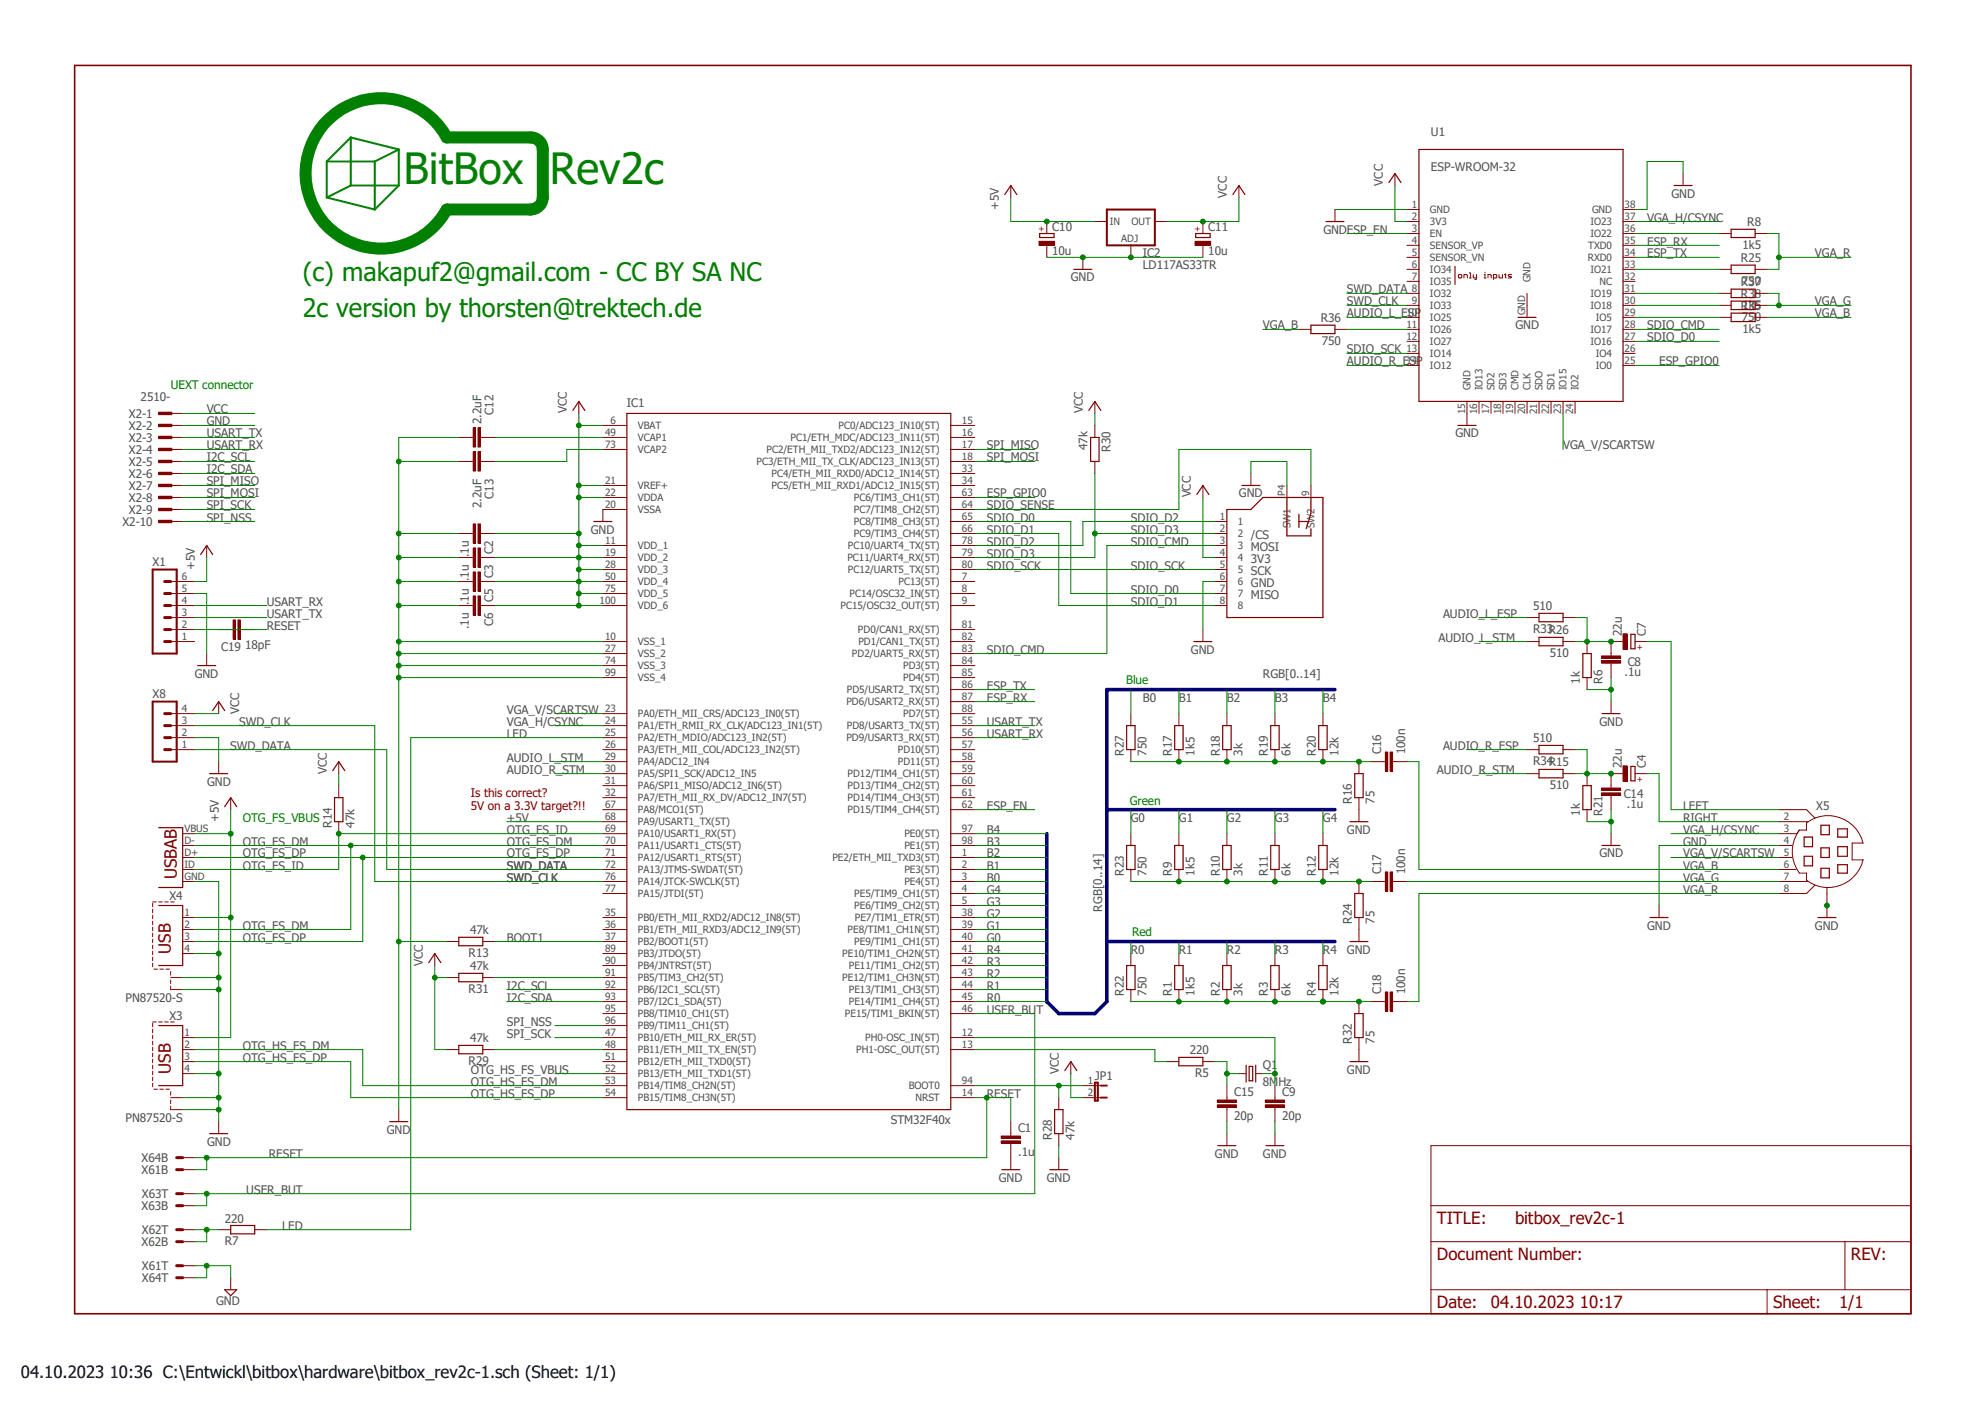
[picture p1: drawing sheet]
<svg xmlns="http://www.w3.org/2000/svg" width="420mm" height="297mm" viewBox="0 0 420 297" stroke-linecap="round" stroke-linejoin="round" font-family="sans-serif">
<defs><g id="words">
<text font-size="9.1" fill="#008000" x="85.4" y="39">BitBox Rev2c</text>
<g font-size="5.4" fill="#008000">
<text x="64.1" y="59.5">(c) makapuf2@gmail.com - CC BY SA NC</text>
<text x="64.1" y="67.1">2c version by thorsten@trektech.de</text>
</g>
<g font-size="3.6" fill="#800000">
<text x="37.4" y="186" transform="rotate(-90 37.4 186)">USBAB</text>
<text x="36.1" y="201.7" transform="rotate(-90 36.1 201.7)">USB</text>
<text x="36.1" y="227.1" transform="rotate(-90 36.1 227.1)">USB</text>
<text x="304" y="258.9">TITLE:</text>
<text x="320.6" y="258.9">bitbox_rev2c-1</text>
<text x="304" y="266.5">Document Number:</text>
<text x="391.6" y="266.5">REV:</text>
<text x="304" y="276.7">Date:</text>
<text x="315.5" y="276.7">04.10.2023 10:17</text>
<text x="375.2" y="276.7">Sheet:</text>
<text x="389.1" y="276.7">1/1</text>
</g>
<text font-size="3.6" x="4.4" y="291.6">04.10.2023 10:36 C:\Entwickl\bitbox\hardware\bitbox_rev2c-1.sch (Sheet: 1/1)</text>
<g font-size="2.5" fill="#505050">
<text x="302.8" y="28.8">U1</text>
<text x="259.6" y="41.8" transform="rotate(-90 259.6 41.8)">VCC</text>
<text x="292.6" y="39.2" transform="rotate(-90 292.6 39.2)">VCC</text>
<text x="302.8" y="36.2">ESP-WROOM-32</text>
<text x="353.7" y="41.8">GND</text>
<text x="211.3" y="44.3" transform="rotate(-90 211.3 44.3)">+5V</text>
<text x="348.5" y="46.9">VGA_H/CSYNC</text>
<text x="369.7" y="47.9">R8</text>
<text x="222.6" y="54">10u</text>
<text x="222.6" y="48.9">C10</text>
<text x="255.7" y="54">10u</text>
<text x="255.7" y="48.9">C11</text>
<text x="280" y="49.4">GNDESP_EN</text>
<text x="348.5" y="51.9">ESP_RX</text>
<text x="368.7" y="52.7">1k5</text>
<text x="226.6" y="59.5">GND</text>
<text x="241.8" y="57">LD117AS33TR</text>
<text x="241.8" y="54.4">IC2</text>
<text x="348.5" y="54.4">ESP_TX</text>
<text x="368.3" y="55.5">R25</text>
<text x="384" y="54.4">VGA_R</text>
<text x="285" y="62.1">SWD_DATA</text>
<text x="285" y="64.6">SWD_CLK</text>
<text x="368.3" y="60.6">R37</text>
<text x="368.3" y="63.1">R38</text>
<text x="368.3" y="65.7">R35</text>
<text x="368.6" y="60.3">750</text>
<text x="368.7" y="65.4">1k5</text>
<text x="384" y="64.6">VGA_G</text>
<text x="267.2" y="69.7">VGA_B</text>
<text x="279.4" y="68.2">R36</text>
<text x="285" y="67.1">AUDIO_L_ESP</text>
<text x="320.6" y="69.7">GND</text>
<text x="348.5" y="69.7">SDIO_CMD</text>
<text x="368.6" y="67.9">750</text>
<text x="368.7" y="70.4">1k5</text>
<text x="384" y="67.1">VGA_B</text>
<text x="279.7" y="73">750</text>
<text x="285" y="74.8">SDIO_SCK</text>
<text x="285" y="77.3">AUDIO_R_ESP</text>
<text x="348.5" y="72.2">SDIO_D0</text>
<text x="351" y="77.3">ESP_GPIO0</text>
<text x="27.3" y="88.4">X2-1</text>
<text x="29.8" y="84.8">2510-</text>
<text x="43.7" y="87.5">VCC</text>
<text x="101.9" y="89.7" transform="rotate(-90 101.9 89.7)">2.2uF</text>
<text x="104.4" y="87.7" transform="rotate(-90 104.4 87.7)">C12</text>
<text x="119.9" y="87.5" transform="rotate(-90 119.9 87.5)">VCC</text>
<text x="132.6" y="86.2">IC1</text>
<text x="229.1" y="87.5" transform="rotate(-90 229.1 87.5)">VCC</text>
<text x="27.3" y="90.9">X2-2</text>
<text x="27.3" y="93.4">X2-3</text>
<text x="27.3" y="96">X2-4</text>
<text x="43.7" y="90">GND</text>
<text x="43.7" y="92.5">USART_TX</text>
<text x="43.7" y="95.1">USART_RX</text>
<text x="208.8" y="95.1">SPI_MISO</text>
<text x="230.1" y="95.2" transform="rotate(-90 230.1 95.2)">47k</text>
<text x="235" y="95.5" transform="rotate(-90 235 95.5)">R30</text>
<text x="307.9" y="92.5">GND</text>
<text x="330.7" y="95.1">VGA_V/SCARTSW</text>
<text x="27.3" y="98.5">X2-5</text>
<text x="27.3" y="101.1">X2-6</text>
<text x="43.7" y="97.6">I2C_SCL</text>
<text x="43.7" y="100.2">I2C_SDA</text>
<text x="208.8" y="97.6">SPI_MOSI</text>
<text x="27.3" y="103.6">X2-7</text>
<text x="27.3" y="106.1">X2-8</text>
<text x="43.7" y="102.7">SPI_MISO</text>
<text x="43.7" y="105.2">SPI_MOSI</text>
<text x="43.7" y="107.8">SPI_SCK</text>
<text x="101.9" y="107.5" transform="rotate(-90 101.9 107.5)">2.2uF</text>
<text x="104.4" y="105.5" transform="rotate(-90 104.4 105.5)">C13</text>
<text x="208.8" y="107.8">SDIO_SENSE</text>
<text x="208.8" y="105.2">ESP_GPIO0</text>
<text x="252" y="105.2" transform="rotate(-90 252 105.2)">VCC</text>
<text x="262.1" y="105.2">GND</text>
<text x="25.9" y="111.2">X2-10</text>
<text x="27.3" y="108.7">X2-9</text>
<text x="43.7" y="110.3">SPI_NSS</text>
<text x="125" y="112.9">GND</text>
<text x="208.8" y="110.3">SDIO_D0</text>
<text x="208.8" y="112.9">SDIO_D1</text>
<text x="239.3" y="112.9">SDIO_D3</text>
<text x="239.3" y="110.3">SDIO_D2</text>
<text x="32.3" y="119.7">X1</text>
<text x="99.2" y="117.9" transform="rotate(-90 99.2 117.9)">.1u</text>
<text x="104.3" y="117.2" transform="rotate(-90 104.3 117.2)">C2</text>
<text x="208.8" y="117.9">SDIO_D3</text>
<text x="208.8" y="115.4">SDIO_D2</text>
<text x="239.3" y="115.4">SDIO_CMD</text>
<text x="264.7" y="114">/CS</text>
<text x="264.7" y="116.5">MOSI</text>
<text x="264.7" y="119.1">3V3</text>
<text x="41.2" y="120.5" transform="rotate(-90 41.2 120.5)">+5V</text>
<text x="99.2" y="123" transform="rotate(-90 99.2 123)">.1u</text>
<text x="104.3" y="122.3" transform="rotate(-90 104.3 122.3)">C3</text>
<text x="208.8" y="120.5">SDIO_SCK</text>
<text x="239.3" y="120.5">SDIO_SCK</text>
<text x="239.3" y="125.6">SDIO_D0</text>
<text x="264.7" y="121.6">SCK</text>
<text x="264.7" y="124.2">GND</text>
<text x="56.4" y="130.6">USART_TX</text>
<text x="56.4" y="128.1">USART_RX</text>
<text x="99.2" y="128.1" transform="rotate(-90 99.2 128.1)">.1u</text>
<text x="104.3" y="127.4" transform="rotate(-90 104.3 127.4)">C5</text>
<text x="239.3" y="128.1">SDIO_D1</text>
<text x="264.7" y="126.7">MISO</text>
<text x="305.3" y="130.6">AUDIO_L_ESP</text>
<text x="324.4" y="129.1">510</text>
<text x="46.8" y="137.6">C19</text>
<text x="51.9" y="137.4">18pF</text>
<text x="56.4" y="133.2">RESET</text>
<text x="99.2" y="133.1" transform="rotate(-90 99.2 133.1)">.1u</text>
<text x="104.3" y="132.5" transform="rotate(-90 104.3 132.5)">C6</text>
<text x="304.3" y="135.7">AUDIO_L_STM</text>
<text x="324.4" y="133.9">R33R26</text>
<text x="343.1" y="134.6" transform="rotate(-90 343.1 134.6)">22u</text>
<text x="348.2" y="134.6" transform="rotate(-90 348.2 134.6)">C7</text>
<text x="41.2" y="143.3">GND</text>
<text x="208.8" y="138.3">SDIO_CMD</text>
<text x="252" y="138.3">GND</text>
<text x="267.2" y="143.3">RGB[0..14]</text>
<text x="327.9" y="139">510</text>
<text x="343.7" y="143">.1u</text>
<text x="344.4" y="140.9">C8</text>
<text x="32.3" y="147.7">X8</text>
<text x="208.8" y="145.9">ESP_TX</text>
<text x="208.8" y="148.4">ESP_RX</text>
<text x="241.8" y="148.4">B0</text>
<text x="249.4" y="148.4">B1</text>
<text x="259.6" y="148.4">B2</text>
<text x="269.8" y="148.4">B3</text>
<text x="279.9" y="148.4">B4</text>
<text x="334.3" y="144.6" transform="rotate(-90 334.3 144.6)">1k</text>
<text x="339.1" y="144.6" transform="rotate(-90 339.1 144.6)">R6</text>
<text x="50.6" y="151" transform="rotate(-90 50.6 151)">VCC</text>
<text x="50.6" y="153.5">SWD_CLK</text>
<text x="107.2" y="153.5">VGA_H/CSYNC</text>
<text x="107.2" y="151">VGA_V/SCARTSW</text>
<text x="208.8" y="153.5">USART_TX</text>
<text x="338.4" y="153.5">GND</text>
<text x="48.7" y="158.6">SWD_DATA</text>
<text x="107.2" y="156">LED</text>
<text x="107.2" y="161.1">AUDIO_L_STM</text>
<text x="208.8" y="156">USART_RX</text>
<text x="237.8" y="159.9" transform="rotate(-90 237.8 159.9)">R27</text>
<text x="242.6" y="159.9" transform="rotate(-90 242.6 159.9)">750</text>
<text x="247.9" y="159.9" transform="rotate(-90 247.9 159.9)">R17</text>
<text x="252.7" y="159.9" transform="rotate(-90 252.7 159.9)">1k5</text>
<text x="258.1" y="159.9" transform="rotate(-90 258.1 159.9)">R18</text>
<text x="262.9" y="159.9" transform="rotate(-90 262.9 159.9)">3k</text>
<text x="268.3" y="159.9" transform="rotate(-90 268.3 159.9)">R19</text>
<text x="273.1" y="159.9" transform="rotate(-90 273.1 159.9)">6k</text>
<text x="278.4" y="159.9" transform="rotate(-90 278.4 159.9)">R20</text>
<text x="283.2" y="159.9" transform="rotate(-90 283.2 159.9)">12k</text>
<text x="292.2" y="159.6" transform="rotate(-90 292.2 159.6)">C16</text>
<text x="297.3" y="159.6" transform="rotate(-90 297.3 159.6)">100n</text>
<text x="305.3" y="158.6">AUDIO_R_ESP</text>
<text x="324.4" y="157.1">510</text>
<text x="324.4" y="161.8">R34R15</text>
<text x="43.8" y="166.2">GND</text>
<text x="69.1" y="163.7" transform="rotate(-90 69.1 163.7)">VCC</text>
<text x="107.2" y="163.7">AUDIO_R_STM</text>
<text x="304" y="163.7">AUDIO_R_STM</text>
<text x="327.9" y="167">510</text>
<text x="343.1" y="162.5" transform="rotate(-90 343.1 162.5)">22u</text>
<text x="348.2" y="162.5" transform="rotate(-90 348.2 162.5)">C4</text>
<text x="46.3" y="173.8" transform="rotate(-90 46.3 173.8)">+5V</text>
<text x="107.2" y="173.8">+5V</text>
<text x="208.8" y="171.3">ESP_EN</text>
<text x="239.3" y="173.8">G0</text>
<text x="249.4" y="173.8">G1</text>
<text x="259.6" y="173.8">G2</text>
<text x="269.8" y="173.8">G3</text>
<text x="279.9" y="173.8">G4</text>
<text x="286.1" y="170" transform="rotate(-90 286.1 170)">R16</text>
<text x="290.8" y="170" transform="rotate(-90 290.8 170)">75</text>
<text x="334.3" y="172.6" transform="rotate(-90 334.3 172.6)">1k</text>
<text x="339.1" y="172.6" transform="rotate(-90 339.1 172.6)">R21</text>
<text x="343.5" y="168.9">C14</text>
<text x="344.2" y="170.9">.1u</text>
<text x="356.1" y="171.3">LEFT</text>
<text x="356.1" y="173.8">RIGHT</text>
<text x="384.3" y="171.3">X5</text>
<text x="51.4" y="178.9">OTG_FS_DM</text>
<text x="70.2" y="175.1" transform="rotate(-90 70.2 175.1)">R14</text>
<text x="75" y="175.1" transform="rotate(-90 75 175.1)">47k</text>
<text x="107.2" y="178.9">OTG_FS_DM</text>
<text x="107.2" y="176.4">OTG_FS_ID</text>
<text x="208.8" y="176.4">B4</text>
<text x="208.8" y="178.9">B3</text>
<text x="285" y="176.4">GND</text>
<text x="356.1" y="178.9">GND</text>
<text x="356.1" y="176.4">VGA_H/CSYNC</text>
<text x="51.4" y="181.4">OTG_FS_DP</text>
<text x="51.4" y="183.9">OTG_FS_ID</text>
<text x="107.2" y="183.9">SWD_DATA</text>
<text x="107.2" y="181.4">OTG_FS_DP</text>
<text x="208.8" y="181.4">B2</text>
<text x="208.8" y="183.9">B1</text>
<text x="237.8" y="185.2" transform="rotate(-90 237.8 185.2)">R23</text>
<text x="242.6" y="185.2" transform="rotate(-90 242.6 185.2)">750</text>
<text x="247.9" y="185.2" transform="rotate(-90 247.9 185.2)">R9</text>
<text x="252.7" y="185.2" transform="rotate(-90 252.7 185.2)">1k5</text>
<text x="258.1" y="185.2" transform="rotate(-90 258.1 185.2)">R10</text>
<text x="262.9" y="185.2" transform="rotate(-90 262.9 185.2)">3k</text>
<text x="268.3" y="185.2" transform="rotate(-90 268.3 185.2)">R11</text>
<text x="273.1" y="185.2" transform="rotate(-90 273.1 185.2)">6k</text>
<text x="278.4" y="185.2" transform="rotate(-90 278.4 185.2)">R12</text>
<text x="283.2" y="185.2" transform="rotate(-90 283.2 185.2)">12k</text>
<text x="292.2" y="185" transform="rotate(-90 292.2 185)">C17</text>
<text x="297.3" y="185" transform="rotate(-90 297.3 185)">100n</text>
<text x="338.4" y="181.4">GND</text>
<text x="356.1" y="183.9">VGA_B</text>
<text x="356.1" y="181.4">VGA_V/SCARTSW</text>
<text x="35.9" y="190.3">X4</text>
<text x="107.2" y="186.5">SWD_CLK</text>
<text x="208.8" y="186.5">B0</text>
<text x="208.8" y="189">G4</text>
<text x="208.8" y="191.6">G3</text>
<text x="356.1" y="189">VGA_R</text>
<text x="356.1" y="186.5">VGA_G</text>
<text x="51.4" y="196.6">OTG_FS_DM</text>
<text x="99.5" y="197.7">47k</text>
<text x="208.8" y="194.1">G2</text>
<text x="208.8" y="196.6">G1</text>
<text x="233.2" y="192.8" transform="rotate(-90 233.2 192.8)">RGB[0..14]</text>
<text x="286.1" y="195.4" transform="rotate(-90 286.1 195.4)">R24</text>
<text x="290.8" y="195.4" transform="rotate(-90 290.8 195.4)">75</text>
<text x="348.5" y="196.6">GND</text>
<text x="384" y="196.6">GND</text>
<text x="51.4" y="199.2">OTG_FS_DP</text>
<text x="99.1" y="202.5">R13</text>
<text x="107.2" y="199.2">BOOT1</text>
<text x="208.8" y="199.2">G0</text>
<text x="208.8" y="201.7">R4</text>
<text x="239.3" y="201.7">R0</text>
<text x="249.4" y="201.7">R1</text>
<text x="259.6" y="201.7">R2</text>
<text x="269.8" y="201.7">R3</text>
<text x="279.9" y="201.7">R4</text>
<text x="285" y="201.7">GND</text>
<text x="89.5" y="204.3" transform="rotate(-90 89.5 204.3)">VCC</text>
<text x="99.5" y="205.3">47k</text>
<text x="107.2" y="209.3">I2C_SCL</text>
<text x="208.8" y="206.8">R2</text>
<text x="208.8" y="209.3">R1</text>
<text x="208.8" y="204.3">R3</text>
<text x="26.5" y="211.9">PN87520-S</text>
<text x="35.9" y="215.7">X3</text>
<text x="99.1" y="210.1">R31</text>
<text x="107.2" y="211.9">I2C_SDA</text>
<text x="208.8" y="214.4">USER_BUT</text>
<text x="208.8" y="211.9">R0</text>
<text x="237.8" y="210.6" transform="rotate(-90 237.8 210.6)">R22</text>
<text x="242.6" y="210.6" transform="rotate(-90 242.6 210.6)">750</text>
<text x="247.9" y="210.6" transform="rotate(-90 247.9 210.6)">R1</text>
<text x="252.7" y="210.6" transform="rotate(-90 252.7 210.6)">1k5</text>
<text x="258.1" y="210.6" transform="rotate(-90 258.1 210.6)">R2</text>
<text x="262.9" y="210.6" transform="rotate(-90 262.9 210.6)">3k</text>
<text x="268.3" y="210.6" transform="rotate(-90 268.3 210.6)">R3</text>
<text x="273.1" y="210.6" transform="rotate(-90 273.1 210.6)">6k</text>
<text x="278.4" y="210.6" transform="rotate(-90 278.4 210.6)">R4</text>
<text x="283.2" y="210.6" transform="rotate(-90 283.2 210.6)">12k</text>
<text x="292.2" y="210.4" transform="rotate(-90 292.2 210.4)">C18</text>
<text x="297.3" y="210.4" transform="rotate(-90 297.3 210.4)">100n</text>
<text x="99.5" y="220.5">47k</text>
<text x="107.2" y="219.5">SPI_SCK</text>
<text x="107.2" y="217">SPI_NSS</text>
<text x="286.1" y="220.8" transform="rotate(-90 286.1 220.8)">R32</text>
<text x="290.8" y="220.8" transform="rotate(-90 290.8 220.8)">75</text>
<text x="51.4" y="222">OTG_HS_FS_DM</text>
<text x="51.4" y="224.6">OTG_HS_FS_DP</text>
<text x="99.1" y="225.3">R29</text>
<text x="99.6" y="227.1">OTG_HS_FS_VBUS</text>
<text x="224" y="227.1" transform="rotate(-90 224 227.1)">VCC</text>
<text x="251.7" y="223.1">220</text>
<text x="252.9" y="227.9">R5</text>
<text x="267.2" y="226.1">Q1</text>
<text x="285" y="227.1">GND</text>
<text x="99.6" y="229.7">OTG_HS_FS_DM</text>
<text x="99.6" y="232.2">OTG_HS_FS_DP</text>
<text x="208.8" y="232.2">RESET</text>
<text x="231.7" y="228.4">JP1</text>
<text x="261.1" y="231.8">C15</text>
<text x="267.2" y="229.7">8MHz</text>
<text x="271.3" y="231.8">C9</text>
<text x="26.5" y="237.3">PN87520-S</text>
<text x="81.8" y="239.8">GND</text>
<text x="188.5" y="237.8">STM32F40x</text>
<text x="215.4" y="239.4">C1</text>
<text x="261.1" y="236.9">20p</text>
<text x="271.3" y="236.9">20p</text>
<text x="30" y="245.8">X64B</text>
<text x="43.8" y="242.4">GND</text>
<text x="56.9" y="244.9">RESET</text>
<text x="215.4" y="244.5">.1u</text>
<text x="222.5" y="241.1" transform="rotate(-90 222.5 241.1)">R28</text>
<text x="227.3" y="241.1" transform="rotate(-90 227.3 241.1)">47k</text>
<text x="257.1" y="244.9">GND</text>
<text x="267.2" y="244.9">GND</text>
<text x="30" y="248.3">X61B</text>
<text x="211.3" y="250">GND</text>
<text x="221.5" y="250">GND</text>
<text x="30" y="256">X63B</text>
<text x="30" y="253.4">X63T</text>
<text x="52.1" y="252.5">USER_BUT</text>
<text x="30" y="263.6">X62B</text>
<text x="30" y="261">X62T</text>
<text x="47.5" y="258.6">220</text>
<text x="47.5" y="263.4">R7</text>
<text x="59.7" y="260.1">LED</text>
<text x="30" y="268.7">X61T</text>
<text x="30" y="271.2">X64T</text>
<text x="45.7" y="276">GND</text>
</g>
<g font-size="2.5" fill="#008000">
<text x="36.1" y="82.4">UEXT connector</text>
<text x="238.3" y="144.6">Blue</text>
<text x="51.4" y="173.8">OTG_FS_VBUS</text>
<text x="239" y="170.3">Green</text>
<text x="239.5" y="197.9">Red</text>
</g>
<g font-size="2.5" fill="#800000">
<text x="99.6" y="168.6">Is this correct?</text>
<text x="99.6" y="171.3">5V on a 3.3V target?!!</text>
</g>
<g font-size="2.1" fill="#505050">
<text x="234.8" y="47.5">IN</text>
<text x="239.4" y="47.5">OUT</text>
<text x="298.7" y="46.5">2</text>
<text x="298.7" y="43.9">1</text>
<text x="302.6" y="47.6">3V3</text>
<text x="302.6" y="45.1">GND</text>
<text x="336.5" y="47.6">IO23</text>
<text x="336.8" y="45.1">GND</text>
<text x="343.7" y="43.9">38</text>
<text x="343.7" y="46.5">37</text>
<text x="237.2" y="51.2">ADJ</text>
<text x="298.7" y="49">3</text>
<text x="298.7" y="51.6">4</text>
<text x="302.6" y="50.2">EN</text>
<text x="302.6" y="52.7">SENSOR_VP</text>
<text x="336" y="52.7">TXD0</text>
<text x="336.5" y="50.2">IO22</text>
<text x="343.7" y="49">36</text>
<text x="343.7" y="51.6">35</text>
<text x="298.7" y="56.6">6</text>
<text x="298.7" y="59.2">7</text>
<text x="298.7" y="54.1">5</text>
<text x="302.6" y="57.7">IO34</text>
<text x="302.6" y="55.2">SENSOR_VN</text>
<text x="323.8" y="59.7" transform="rotate(-90 323.8 59.7)">GND</text>
<text x="336" y="55.2">RXD0</text>
<text x="336.5" y="57.7">IO21</text>
<text x="343.7" y="56.6">33</text>
<text x="343.7" y="59.2">32</text>
<text x="343.7" y="54.1">34</text>
<text x="298.7" y="61.7">8</text>
<text x="298.7" y="64.3">9</text>
<text x="302.6" y="62.8">IO32</text>
<text x="302.6" y="65.4">IO33</text>
<text x="302.6" y="60.3">IO35</text>
<text x="336.5" y="65.4">IO18</text>
<text x="336.5" y="62.8">IO19</text>
<text x="338.4" y="60.3">NC</text>
<text x="343.7" y="64.3">30</text>
<text x="343.7" y="61.7">31</text>
<text x="297.6" y="66.8">10</text>
<text x="297.6" y="69.3">11</text>
<text x="297.6" y="71.9">12</text>
<text x="302.6" y="67.9">IO25</text>
<text x="302.6" y="70.4">IO26</text>
<text x="322.7" y="66.7" transform="rotate(-90 322.7 66.7)">GND</text>
<text x="336.5" y="70.4">IO17</text>
<text x="337.6" y="67.9">IO5</text>
<text x="343.7" y="66.8">29</text>
<text x="343.7" y="71.9">27</text>
<text x="343.7" y="69.3">28</text>
<text x="297.6" y="77">14</text>
<text x="297.6" y="74.4">13</text>
<text x="302.6" y="75.5">IO14</text>
<text x="302.6" y="73">IO27</text>
<text x="336.5" y="73">IO16</text>
<text x="337.6" y="75.5">IO4</text>
<text x="343.7" y="77">25</text>
<text x="343.7" y="74.4">26</text>
<text x="302.6" y="78.1">IO12</text>
<text x="311.1" y="82.6" transform="rotate(-90 311.1 82.6)">GND</text>
<text x="313.7" y="82.6" transform="rotate(-90 313.7 82.6)">IO13</text>
<text x="316.2" y="82.6" transform="rotate(-90 316.2 82.6)">SD2</text>
<text x="318.8" y="82.6" transform="rotate(-90 318.8 82.6)">SD3</text>
<text x="321.3" y="82.6" transform="rotate(-90 321.3 82.6)">CMD</text>
<text x="323.8" y="82.6" transform="rotate(-90 323.8 82.6)">CLK</text>
<text x="326.4" y="82.6" transform="rotate(-90 326.4 82.6)">SDO</text>
<text x="328.9" y="82.6" transform="rotate(-90 328.9 82.6)">SD1</text>
<text x="331.5" y="82.6" transform="rotate(-90 331.5 82.6)">IO15</text>
<text x="334" y="82.6" transform="rotate(-90 334 82.6)">IO2</text>
<text x="337.6" y="78.1">IO0</text>
<text x="129.2" y="89.7">6</text>
<text x="203.5" y="89.7">15</text>
<text x="310" y="87.6" transform="rotate(-90 310 87.6)">15</text>
<text x="312.5" y="87.6" transform="rotate(-90 312.5 87.6)">16</text>
<text x="315.1" y="87.6" transform="rotate(-90 315.1 87.6)">17</text>
<text x="317.6" y="87.6" transform="rotate(-90 317.6 87.6)">18</text>
<text x="320.2" y="87.6" transform="rotate(-90 320.2 87.6)">19</text>
<text x="322.7" y="87.6" transform="rotate(-90 322.7 87.6)">20</text>
<text x="325.2" y="87.6" transform="rotate(-90 325.2 87.6)">21</text>
<text x="327.8" y="87.6" transform="rotate(-90 327.8 87.6)">22</text>
<text x="330.3" y="87.6" transform="rotate(-90 330.3 87.6)">23</text>
<text x="332.9" y="87.6" transform="rotate(-90 332.9 87.6)">24</text>
<text x="128" y="92.2">49</text>
<text x="128" y="94.7">73</text>
<text x="135" y="90.8">VBAT</text>
<text x="135" y="93.3">VCAP1</text>
<text x="135" y="95.8">VCAP2</text>
<text x="162.2" y="95.8">PC2/ETH_MII_TXD2/ADC123_IN12(5T)</text>
<text x="167.3" y="93.3">PC1/ETH_MDC/ADC123_IN11(5T)</text>
<text x="177.4" y="90.8">PC0/ADC123_IN10(5T)</text>
<text x="203.5" y="92.2">16</text>
<text x="203.5" y="94.7">17</text>
<text x="160.1" y="98.4">PC3/ETH_MII_TX_CLK/ADC123_IN13(5T)</text>
<text x="163.2" y="100.9">PC4/ETH_MII_RXD0/ADC12_IN14(5T)</text>
<text x="203.5" y="97.3">18</text>
<text x="203.5" y="99.8">33</text>
<text x="128" y="107.4">20</text>
<text x="128" y="104.9">22</text>
<text x="128" y="102.4">21</text>
<text x="135" y="106">VDDA</text>
<text x="135" y="103.5">VREF+</text>
<text x="163.2" y="103.5">PC5/ETH_MII_RXD1/ADC12_IN15(5T)</text>
<text x="180.6" y="106">PC6/TIM3_CH1(5T)</text>
<text x="203.5" y="102.4">34</text>
<text x="203.5" y="104.9">63</text>
<text x="203.5" y="107.4">64</text>
<text x="271.9" y="104.9" transform="rotate(-90 271.9 104.9)">P4</text>
<text x="277" y="104.9" transform="rotate(-90 277 104.9)">9</text>
<text x="135" y="108.5">VSSA</text>
<text x="180.6" y="108.5">PC7/TIM8_CH2(5T)</text>
<text x="180.6" y="111.1">PC8/TIM8_CH3(5T)</text>
<text x="180.6" y="113.6">PC9/TIM3_CH4(5T)</text>
<text x="203.5" y="110">65</text>
<text x="203.5" y="112.5">66</text>
<text x="258.1" y="110">1</text>
<text x="258.1" y="112.5">2</text>
<text x="261.9" y="111.1">1</text>
<text x="261.9" y="113.6">2</text>
<text x="273" y="111.8" transform="rotate(-90 273 111.8)">SW1</text>
<text x="278.1" y="111.8" transform="rotate(-90 278.1 111.8)">SW2</text>
<text x="128" y="115.1">11</text>
<text x="128" y="117.6">19</text>
<text x="135" y="116.2">VDD_1</text>
<text x="135" y="118.7">VDD_2</text>
<text x="179.3" y="118.7">PC11/UART4_RX(5T)</text>
<text x="179.4" y="116.2">PC10/UART4_TX(5T)</text>
<text x="203.5" y="115.1">78</text>
<text x="203.5" y="117.6">79</text>
<text x="258.1" y="115.1">3</text>
<text x="258.1" y="117.6">4</text>
<text x="261.9" y="116.2">3</text>
<text x="261.9" y="118.7">4</text>
<text x="38.5" y="125.2">5</text>
<text x="38.5" y="122.7">6</text>
<text x="128" y="120.1">28</text>
<text x="128" y="122.7">50</text>
<text x="128" y="125.2">75</text>
<text x="135" y="121.2">VDD_3</text>
<text x="135" y="123.8">VDD_4</text>
<text x="179.4" y="121.2">PC12/UART5_TX(5T)</text>
<text x="190.1" y="123.8">PC13(5T)</text>
<text x="203.5" y="122.7">7</text>
<text x="203.5" y="125.2">8</text>
<text x="203.5" y="120.1">80</text>
<text x="258.1" y="120.1">5</text>
<text x="258.1" y="122.7">6</text>
<text x="258.1" y="125.2">7</text>
<text x="261.9" y="121.2">5</text>
<text x="261.9" y="123.8">6</text>
<text x="38.5" y="130.3">3</text>
<text x="38.5" y="127.8">4</text>
<text x="126.9" y="127.8">100</text>
<text x="135" y="126.3">VDD_5</text>
<text x="135" y="128.9">VDD_6</text>
<text x="177.8" y="128.9">PC15/OSC32_OUT(5T)</text>
<text x="179.7" y="126.3">PC14/OSC32_IN(5T)</text>
<text x="203.5" y="127.8">9</text>
<text x="258.1" y="127.8">8</text>
<text x="261.9" y="126.3">7</text>
<text x="261.9" y="128.9">8</text>
<text x="38.5" y="135.3">1</text>
<text x="38.5" y="132.8">2</text>
<text x="128" y="135.3">10</text>
<text x="128" y="137.9">27</text>
<text x="135" y="136.5">VSS_1</text>
<text x="181.5" y="133.9">PD0/CAN1_RX(5T)</text>
<text x="181.6" y="136.5">PD1/CAN1_TX(5T)</text>
<text x="203.5" y="132.8">81</text>
<text x="203.5" y="135.3">82</text>
<text x="203.5" y="137.9">83</text>
<text x="128" y="140.4">74</text>
<text x="128" y="143">99</text>
<text x="135" y="139">VSS_2</text>
<text x="135" y="141.6">VSS_3</text>
<text x="180.3" y="139">PD2/UART5_RX(5T)</text>
<text x="191.1" y="141.6">PD3(5T)</text>
<text x="203.5" y="140.4">84</text>
<text x="203.5" y="143">85</text>
<text x="135" y="144.1">VSS_4</text>
<text x="179.1" y="149.2">PD6/USART2_RX(5T)</text>
<text x="179.2" y="146.6">PD5/USART2_TX(5T)</text>
<text x="191.1" y="144.1">PD4(5T)</text>
<text x="203.5" y="145.5">86</text>
<text x="203.5" y="148">87</text>
<text x="38.5" y="155.7">2</text>
<text x="38.5" y="153.1">3</text>
<text x="38.5" y="150.6">4</text>
<text x="128" y="150.6">23</text>
<text x="128" y="153.1">24</text>
<text x="128" y="155.7">25</text>
<text x="135" y="151.7">PA0/ETH_MII_CRS/ADC123_IN0(5T)</text>
<text x="135" y="154.3">PA1/ETH_RMII_RX_CLK/ADC123_IN1(5T)</text>
<text x="179.2" y="154.3">PD8/USART3_TX(5T)</text>
<text x="191.1" y="151.7">PD7(5T)</text>
<text x="203.5" y="153.1">55</text>
<text x="203.5" y="155.7">56</text>
<text x="203.5" y="150.6">88</text>
<text x="38.5" y="158.2">1</text>
<text x="128" y="158.2">26</text>
<text x="128" y="160.7">29</text>
<text x="135" y="156.8">PA2/ETH_MDIO/ADC123_IN2(5T)</text>
<text x="135" y="159.3">PA3/ETH_MII_COL/ADC123_IN2(5T)</text>
<text x="135" y="161.9">PA4/ADC12_IN4</text>
<text x="179.1" y="156.8">PD9/USART3_RX(5T)</text>
<text x="189.9" y="159.3">PD10(5T)</text>
<text x="189.9" y="161.9">PD11(5T)</text>
<text x="203.5" y="158.2">57</text>
<text x="203.5" y="160.7">58</text>
<text x="128" y="163.3">30</text>
<text x="128" y="165.8">31</text>
<text x="135" y="164.4">PA5/SPI1_SCK/ADC12_IN5</text>
<text x="135" y="167">PA6/SPI1_MISO/ADC12_IN6(5T)</text>
<text x="179.3" y="164.4">PD12/TIM4_CH1(5T)</text>
<text x="179.3" y="167">PD13/TIM4_CH2(5T)</text>
<text x="203.5" y="163.3">59</text>
<text x="203.5" y="165.8">60</text>
<text x="128" y="168.4">32</text>
<text x="128" y="170.9">67</text>
<text x="128" y="173.4">68</text>
<text x="135" y="169.5">PA7/ETH_MII_RX_DV/ADC12_IN7(5T)</text>
<text x="135" y="172">PA8/MCO1(5T)</text>
<text x="179.3" y="169.5">PD14/TIM4_CH3(5T)</text>
<text x="179.3" y="172">PD15/TIM4_CH4(5T)</text>
<text x="203.5" y="168.4">61</text>
<text x="203.5" y="170.9">62</text>
<text x="377.4" y="173.4">2</text>
<text x="39" y="178.5">D-</text>
<text x="39" y="176">VBUS</text>
<text x="128" y="176">69</text>
<text x="128" y="178.5">70</text>
<text x="135" y="174.6">PA9/USART1_TX(5T)</text>
<text x="135" y="177.1">PA10/USART1_RX(5T)</text>
<text x="135" y="179.7">PA11/USART1_CTS(5T)</text>
<text x="191.3" y="177.1">PE0(5T)</text>
<text x="191.3" y="179.7">PE1(5T)</text>
<text x="203.5" y="176">97</text>
<text x="203.5" y="178.5">98</text>
<text x="377.4" y="176">3</text>
<text x="377.4" y="178.5">4</text>
<text x="39" y="181.1">D+</text>
<text x="39" y="183.6">ID</text>
<text x="128" y="181.1">71</text>
<text x="128" y="183.6">72</text>
<text x="135" y="182.2">PA12/USART1_RTS(5T)</text>
<text x="135" y="184.7">PA13/JTMS-SWDAT(5T)</text>
<text x="176.1" y="182.2">PE2/ETH_MII_TXD3(5T)</text>
<text x="191.3" y="184.7">PE3(5T)</text>
<text x="203.5" y="181.1">1</text>
<text x="203.5" y="183.6">2</text>
<text x="377.4" y="181.1">5</text>
<text x="377.4" y="183.6">6</text>
<text x="39" y="186.1">GND</text>
<text x="128" y="186.1">76</text>
<text x="128" y="188.7">77</text>
<text x="135" y="187.2">PA14/JTCK-SWCLK(5T)</text>
<text x="135" y="189.8">PA15/JTDI(5T)</text>
<text x="180.7" y="189.8">PE5/TIM9_CH1(5T)</text>
<text x="191.3" y="187.2">PE4(5T)</text>
<text x="203.5" y="186.1">3</text>
<text x="203.5" y="188.7">4</text>
<text x="203.5" y="191.2">5</text>
<text x="377.4" y="186.1">7</text>
<text x="377.4" y="188.7">8</text>
<text x="39" y="193.8">1</text>
<text x="39" y="196.3">2</text>
<text x="128" y="193.8">35</text>
<text x="128" y="196.3">36</text>
<text x="135" y="194.9">PB0/ETH_MII_RXD2/ADC12_IN8(5T)</text>
<text x="135" y="197.4">PB1/ETH_MII_RXD3/ADC12_IN9(5T)</text>
<text x="179.3" y="197.4">PE8/TIM1_CH1N(5T)</text>
<text x="180.7" y="192.3">PE6/TIM9_CH2(5T)</text>
<text x="180.8" y="194.9">PE7/TIM1_ETR(5T)</text>
<text x="203.5" y="193.8">38</text>
<text x="203.5" y="196.3">39</text>
<text x="39" y="198.8">3</text>
<text x="39" y="201.4">4</text>
<text x="128" y="198.8">37</text>
<text x="128" y="201.4">89</text>
<text x="128" y="203.9">90</text>
<text x="135" y="199.9">PB2/BOOT1(5T)</text>
<text x="135" y="202.5">PB3/JTDO(5T)</text>
<text x="178.2" y="202.5">PE10/TIM1_CH2N(5T)</text>
<text x="180.7" y="199.9">PE9/TIM1_CH1(5T)</text>
<text x="203.5" y="198.8">40</text>
<text x="203.5" y="201.4">41</text>
<text x="203.5" y="203.9">42</text>
<text x="128" y="206.5">91</text>
<text x="128" y="209">92</text>
<text x="135" y="205">PB4/JNTRST(5T)</text>
<text x="135" y="207.6">PB5/TIM3_CH2(5T)</text>
<text x="178.2" y="207.6">PE12/TIM1_CH3N(5T)</text>
<text x="179.6" y="205">PE11/TIM1_CH2(5T)</text>
<text x="203.5" y="206.5">43</text>
<text x="203.5" y="209">44</text>
<text x="128" y="211.5">93</text>
<text x="128" y="214.1">95</text>
<text x="135" y="210.1">PB6/I2C1_SCL(5T)</text>
<text x="135" y="212.6">PB7/I2C1_SDA(5T)</text>
<text x="135" y="215.2">PB8/TIM10_CH1(5T)</text>
<text x="178.8" y="215.2">PE15/TIM1_BKIN(5T)</text>
<text x="179.6" y="210.1">PE13/TIM1_CH3(5T)</text>
<text x="179.6" y="212.6">PE14/TIM1_CH4(5T)</text>
<text x="203.5" y="211.5">45</text>
<text x="203.5" y="214.1">46</text>
<text x="39" y="219.2">1</text>
<text x="39" y="221.7">2</text>
<text x="128" y="216.6">96</text>
<text x="128" y="219.2">47</text>
<text x="128" y="221.7">48</text>
<text x="135" y="217.7">PB9/TIM11_CH1(5T)</text>
<text x="135" y="220.3">PB10/ETH_MII_RX_ER(5T)</text>
<text x="183" y="220.3">PH0-OSC_IN(5T)</text>
<text x="203.5" y="219.2">12</text>
<text x="203.5" y="221.7">13</text>
<text x="39" y="224.2">3</text>
<text x="39" y="226.8">4</text>
<text x="128" y="224.2">51</text>
<text x="128" y="226.8">52</text>
<text x="135" y="222.8">PB11/ETH_MII_TX_EN(5T)</text>
<text x="135" y="225.3">PB12/ETH_MII_TXD0(5T)</text>
<text x="135" y="227.9">PB13/ETH_MII_TXD1(5T)</text>
<text x="181.1" y="222.8">PH1-OSC_OUT(5T)</text>
<text x="128" y="229.3">53</text>
<text x="128" y="231.9">54</text>
<text x="135" y="230.4">PB14/TIM8_CH2N(5T)</text>
<text x="135" y="233">PB15/TIM8_CH3N(5T)</text>
<text x="192.3" y="230.4">BOOT0</text>
<text x="193.7" y="233">NRST</text>
<text x="203.5" y="229.3">94</text>
<text x="203.5" y="231.9">14</text>
<text x="230.2" y="229.3">1</text>
<text x="230.2" y="231.9">2</text>
</g>
<g font-size="1.8" fill="#800000">
<text x="220.9" y="49" transform="rotate(-90 220.9 49)">+</text>
<text x="253.9" y="49" transform="rotate(-90 253.9 49)">+</text>
<text x="346.3" y="137.6">+</text>
<text x="346.3" y="165.5">+</text>
</g>
</g></defs>
<path d="M15.3 13.5l389.4 265M404.7 13.5l-389.4 265" fill="none" stroke="#fff" stroke-width=".21"/>
<g fill="none" stroke="#800000" stroke-width=".25">
<path d="M248.5 153.5h1.8v5.1h-1.8zM258.7 153.5h1.8v5.1h-1.8zM268.9 153.5h1.7v5.1h-1.7zM279 153.5h1.8v5.1h-1.8zM248.5 178.9h1.8v5h-1.8zM258.7 178.9h1.8v5h-1.8zM268.9 178.9h1.7v5h-1.7zM279 178.9h1.8v5h-1.8zM248.5 204.3h1.8v5h-1.8zM258.7 204.3h1.8v5h-1.8zM268.9 204.3h1.7v5h-1.7zM279 204.3h1.8v5h-1.8z"/>
<path d="M212 247.4h3.8"/>
</g>
<g fill="none" stroke="#800000" stroke-width=".21">
<path d="M99.6 112.9h.5M101.6 112.9h.6M249.4 151v2.5M249.4 158.6v2.5M259.6 151v2.5M259.6 158.6v2.5M269.7 151v2.5M269.7 158.6v2.5M279.9 151v2.5M279.9 158.6v2.5M249.4 176.4v2.5M259.6 176.4v2.5"/>
<path d="M269.7 176.4v2.5M279.9 176.4v2.5M249.4 183.9v2.6M259.6 183.9v2.6M269.7 183.9v2.6M279.9 183.9v2.6M249.4 201.7v2.6M249.4 209.3v2.6M259.6 201.7v2.6M259.6 209.3v2.6M269.7 201.7v2.6M269.7 209.3v2.6"/>
<path d="M279.9 201.7v2.6M279.9 209.3v2.6M213.9 244.9v2.5"/>
</g>
<path d="M100.1 110.8h.5v4.1h-.5z" fill-rule="evenodd" fill="#800000"/>
<path d="M100.1 110.8h.5v4.1h-.5z" fill="none" stroke="#800000" stroke-width=".21"/>
<path d="M101.1 110.8h.5v4.1h-.5z" fill-rule="evenodd" fill="#800000"/>
<path d="M97.1 112.9h2.5M99.6 117.9h.5M101.1 110.8h.5v4.1h-.5zM101.6 117.9h.6M102.2 112.9h2.5" fill="none" stroke="#800000" stroke-width=".21"/>
<path d="M100.1 115.9h.5v4.1h-.5z" fill-rule="evenodd" fill="#800000"/>
<path d="M100.1 115.9h.5v4.1h-.5z" fill="none" stroke="#800000" stroke-width=".21"/>
<path d="M101.1 115.9h.5v4.1h-.5z" fill-rule="evenodd" fill="#800000"/>
<path d="M97.1 117.9h2.5M101.1 115.9h.5v4.1h-.5zM102.2 117.9h2.5M99.6 123h.5M101.6 123h.6" fill="none" stroke="#800000" stroke-width=".21"/>
<path d="M100.1 121h.5v4.1h-.5z" fill-rule="evenodd" fill="#800000"/>
<path d="M100.1 121h.5v4.1h-.5z" fill="none" stroke="#800000" stroke-width=".21"/>
<path d="M101.1 121h.5v4.1h-.5z" fill-rule="evenodd" fill="#800000"/>
<path d="M97.1 123h2.5M99.6 128.1h.5M101.1 121h.5v4.1h-.5zM101.6 128.1h.6M102.2 123h2.5" fill="none" stroke="#800000" stroke-width=".21"/>
<path d="M100.1 126.1h.5v4h-.5z" fill-rule="evenodd" fill="#800000"/>
<path d="M100.1 126.1h.5v4h-.5z" fill="none" stroke="#800000" stroke-width=".21"/>
<path d="M101.1 126.1h.5v4h-.5z" fill-rule="evenodd" fill="#800000"/>
<path d="M97.1 128.1h2.5M101.1 126.1h.5v4h-.5zM102.2 128.1h2.5" fill="none" stroke="#800000" stroke-width=".21"/>
<path d="M345.1 134.2h.8v3h-.8z" fill="none" stroke="#800000" stroke-width=".25"/>
<path d="M343.4 134.1h.9v3.3h-.9z" fill-rule="evenodd" fill="#800000"/>
<path d="M340.9 135.7h2.5M340.9 138.3v.5M343.4 134.1h.9v3.3h-.9zM345.9 135.7h2.6M340.9 140.3v.5" fill="none" stroke="#800000" stroke-width=".21"/>
<path d="M338.8 139.8h4.1v.5h-4.1z" fill-rule="evenodd" fill="#800000"/>
<path d="M338.8 139.8h4.1v.5h-4.1z" fill="none" stroke="#800000" stroke-width=".21"/>
<path d="M338.8 138.8h4.1v.5h-4.1z" fill-rule="evenodd" fill="#800000"/>
<path d="M323.1 135.7h2.5M330.7 135.7h2.5M338.8 138.8h4.1v.5h-4.1zM340.9 135.7v2.6M46.3 148.4v2.6M340.9 140.8v2.5M340.9 148.4v2.6M46.3 161.1v2.6M269.7 232.2v.5M269.7 234.2v.5" fill="none" stroke="#800000" stroke-width=".21"/>
<path d="M325.6 134.8h5.1v1.8h-5.1zM45 150.3l1.3-1.9 1.2 1.9M339 151h3.8M44.4 163.7h3.8" fill="none" stroke="#800000" stroke-width=".25"/>
<path d="M267.7 233.7h4.1v.5h-4.1z" fill-rule="evenodd" fill="#800000"/>
<path d="M267.7 233.7h4.1v.5h-4.1z" fill="none" stroke="#800000" stroke-width=".21"/>
<path d="M267.7 232.7h4.1v.5h-4.1z" fill-rule="evenodd" fill="#800000"/>
<path d="M246.9 224.6h2.5M254.5 224.6h2.5M259.6 239.8v2.6M262.1 227.1h1.6M265.7 227.1h1.5M267.7 232.7h4.1v.5h-4.1zM269.7 229.7v2.5M269.7 234.7v2.6M269.7 239.8v2.6" fill="none" stroke="#800000" stroke-width=".21"/>
<path d="M220 49.4h3v.8h-3zM249.4 223.7h5.1v1.8h-5.1zM263.7 225.3v3.6M264.3 225.6h.7v3h-.7zM265.7 225.3v3.6M257.7 242.4h3.8M267.8 242.4h3.9" fill="none" stroke="#800000" stroke-width=".25"/>
<path d="M219.8 51.1h3.3v.8h-3.3z" fill-rule="evenodd" fill="#800000"/>
<path d="M219.8 51.1h3.3v.8h-3.3zM221.5 46.9v2.5M221.5 51.9v2.5" fill="none" stroke="#800000" stroke-width=".21"/>
<path d="M253 49.4h3v.8h-3z" fill="none" stroke="#800000" stroke-width=".25"/>
<path d="M252.9 51.1h3.3v.8h-3.3z" fill-rule="evenodd" fill="#800000"/>
<path d="M229.1 54.4v2.6M252.9 51.1h3.3v.8h-3.3zM254.5 46.9v2.5M254.5 51.9v2.5M99.6 92.5h.5M101.6 92.5h.6M335.8 135.7v2.6M335.8 143.3v2.6M46.3 260.1h2.5M53.9 260.1h2.5" fill="none" stroke="#800000" stroke-width=".21"/>
<path d="M227.2 57h3.8M334.9 138.3h1.8v5h-1.8zM48.8 259.2h5.1v1.8h-5.1z" fill="none" stroke="#800000" stroke-width=".25"/>
<path d="M100.1 90.5h.5v4.1h-.5z" fill-rule="evenodd" fill="#800000"/>
<path d="M100.1 90.5h.5v4.1h-.5z" fill="none" stroke="#800000" stroke-width=".21"/>
<path d="M101.1 90.5h.5v4.1h-.5z" fill-rule="evenodd" fill="#800000"/>
<path d="M97.1 92.5h2.5M99.6 97.6h.5M101.1 90.5h.5v4.1h-.5zM101.6 97.6h.6M102.2 92.5h2.5" fill="none" stroke="#800000" stroke-width=".21"/>
<path d="M100.1 95.6h.5v4.1h-.5z" fill-rule="evenodd" fill="#800000"/>
<path d="M100.1 95.6h.5v4.1h-.5z" fill="none" stroke="#800000" stroke-width=".21"/>
<path d="M101.1 95.6h.5v4.1h-.5z" fill-rule="evenodd" fill="#800000"/>
<path d="M97.1 97.6h2.5M101.1 95.6h.5v4.1h-.5zM102.2 97.6h2.5" fill="none" stroke="#800000" stroke-width=".21"/>
<path d="M345.1 162.1h.8v3.1h-.8z" fill="none" stroke="#800000" stroke-width=".25"/>
<path d="M343.4 162h.9v3.3h-.9z" fill-rule="evenodd" fill="#800000"/>
<path d="M340.9 163.7h2.5M340.9 166.2v.5M340.9 168.2v.5M343.4 162h.9v3.3h-.9zM345.9 163.7h2.6" fill="none" stroke="#800000" stroke-width=".21"/>
<path d="M338.8 167.7h4.1v.5h-4.1z" fill-rule="evenodd" fill="#800000"/>
<path d="M338.8 167.7h4.1v.5h-4.1z" fill="none" stroke="#800000" stroke-width=".21"/>
<path d="M338.8 166.7h4.1v.5h-4.1z" fill-rule="evenodd" fill="#800000"/>
<g fill="none" stroke="#800000" stroke-width=".21">
<path d="M239.3 151v2.5M239.3 158.6v2.5M38.7 178.9h2.5M38.7 176.4h2.5M239.3 176.4v2.5M323.1 163.7h2.5M330.7 163.7h2.5M335.8 163.7v2.5M335.8 171.3v2.5M338.8 166.7h4.1v.5h-4.1zM340.9 163.7v2.5M340.9 168.7v2.6"/>
<path d="M340.9 176.4v2.5M38.7 181.4h2.5M38.7 186.5h2.5M38.7 183.9h2.5M239.3 183.9v2.6M351 191.6v2.5M239.3 201.7v2.6M239.3 209.3v2.6M259.6 232.2v.5M259.6 234.2v.5"/>
</g>
<path d="M238.4 153.5h1.8v5.1h-1.8zM33.6 175.1h5.1v12.6h-5.1M238.4 178.9h1.8v5h-1.8zM325.6 162.8h5.1v1.7h-5.1zM334.9 166.2h1.8v5.1h-1.8zM339 178.9h3.8M349.1 194.1h3.8M238.4 204.3h1.8v5h-1.8z" fill="none" stroke="#800000" stroke-width=".25"/>
<path d="M257.6 233.7h4v.5h-4z" fill-rule="evenodd" fill="#800000"/>
<path d="M257.6 233.7h4v.5h-4z" fill="none" stroke="#800000" stroke-width=".21"/>
<path d="M257.6 232.7h4v.5h-4z" fill-rule="evenodd" fill="#800000"/>
<g fill="none" stroke="#800000" stroke-width=".21">
<path d="M127.6 90h5M127.6 92.5h5M127.6 95.1h5M201.2 90h5M201.2 92.5h5M201.2 95.1h5M201.2 97.6h5M127.6 115.4h5M127.6 117.9h5M127.6 105.2h5M127.6 102.7h5M132.6 107.8h-5v2.5"/>
<path d="M201.2 115.4h5M201.2 117.9h5M201.2 107.8h5M201.2 105.2h5M201.2 100.2h5M201.2 102.7h5M201.2 110.3h5M201.2 112.9h5M127.6 120.5h5M127.6 135.7h5M127.6 138.3h5M127.6 123h5"/>
<path d="M127.6 125.6h5M127.6 128.1h5M201.2 120.5h5M201.2 135.7h5M201.2 138.3h5M201.2 123h5M201.2 125.6h5M201.2 128.1h5M201.2 133.2h5M127.6 151h5M127.6 153.5h5M127.6 156h5"/>
<path d="M127.6 158.6h5M127.6 140.8h5M127.6 143.3h5M201.2 151h5M201.2 153.5h5M201.2 156h5M201.2 158.6h5M201.2 140.8h5M201.2 143.3h5M201.2 145.9h5M201.2 148.4h5M127.6 161.1h5"/>
<path d="M127.6 163.7h5M127.6 166.2h5M127.6 168.7h5M127.6 171.3h5M127.6 173.8h5M127.6 176.4h5M127.6 178.9h5M201.2 161.1h5M201.2 163.7h5M201.2 166.2h5M201.2 168.7h5M201.2 171.3h5"/>
<path d="M201.2 176.4h5M201.2 178.9h5M127.6 181.4h5M127.6 183.9h5M127.6 186.5h5M127.6 189h5M127.6 194.1h5M127.6 196.6h5M127.6 199.2h5M201.2 181.4h5M201.2 183.9h5M201.2 186.5h5"/>
<path d="M201.2 189h5M201.2 194.1h5M201.2 196.6h5M201.2 199.2h5M201.2 191.6h5M127.6 201.7h5M127.6 204.3h5M127.6 206.8h5M127.6 209.3h5M127.6 211.9h5M127.6 214.4h5M127.6 217h5"/>
<path d="M127.6 219.5h5M201.2 201.7h5M201.2 204.3h5M201.2 206.8h5M201.2 209.3h5M201.2 211.9h5M201.2 214.4h5M201.2 219.5h5M46.3 237.3v2.5M127.6 222h5M127.6 224.6h5M127.6 227.1h5"/>
<path d="M127.6 229.7h5M127.6 232.2h5M201.2 222h5M201.2 229.7h5M201.2 232.2h5M224 232.2v2.5M224 239.8v2.6M257.6 232.7h4v.5h-4zM259.6 229.7v2.5M259.6 234.7v2.6M224 244.9v2.5"/>
</g>
<path d="M132.6 87.5h68.6v147.2h-68.6zM125.6 110.3h3.9M44.4 239.8h3.8M223.1 234.7h1.8v5.1h-1.8zM222.1 247.4h3.8" fill="none" stroke="#800000" stroke-width=".25"/>
<path d="M33.6 87.2h2.8v.5h-2.8z" fill-rule="evenodd" fill="#800000"/>
<path d="M33.6 87.2h2.8v.5h-2.8zM36.1 87.5h2.6" fill="none" stroke="#800000" stroke-width=".21"/>
<path d="M33.6 89.7h2.8v.6h-2.8z" fill-rule="evenodd" fill="#800000"/>
<path d="M33.6 89.7h2.8v.6h-2.8zM36.1 90h2.6" fill="none" stroke="#800000" stroke-width=".21"/>
<path d="M33.6 92.3h2.8v.5h-2.8z" fill-rule="evenodd" fill="#800000"/>
<path d="M33.6 92.3h2.8v.5h-2.8zM36.1 92.5h2.6" fill="none" stroke="#800000" stroke-width=".21"/>
<path d="M33.6 94.8h2.8v.5h-2.8z" fill-rule="evenodd" fill="#800000"/>
<path d="M33.6 94.8h2.8v.5h-2.8zM36.1 95.1h2.6" fill="none" stroke="#800000" stroke-width=".21"/>
<path d="M33.6 97.4h2.8v.5h-2.8z" fill-rule="evenodd" fill="#800000"/>
<path d="M33.6 97.4h2.8v.5h-2.8zM36.1 97.6h2.6" fill="none" stroke="#800000" stroke-width=".21"/>
<path d="M33.6 99.9h2.8v.5h-2.8z" fill-rule="evenodd" fill="#800000"/>
<path d="M33.6 99.9h2.8v.5h-2.8zM36.1 100.2h2.6" fill="none" stroke="#800000" stroke-width=".21"/>
<path d="M33.6 102.4h2.8v.6h-2.8z" fill-rule="evenodd" fill="#800000"/>
<path d="M33.6 102.4h2.8v.6h-2.8zM36.1 102.7h2.6" fill="none" stroke="#800000" stroke-width=".21"/>
<path d="M33.6 105h2.8v.5h-2.8z" fill-rule="evenodd" fill="#800000"/>
<path d="M33.6 105h2.8v.5h-2.8zM36.1 105.2h2.6" fill="none" stroke="#800000" stroke-width=".21"/>
<path d="M33.6 107.5h2.8v.5h-2.8z" fill-rule="evenodd" fill="#800000"/>
<path d="M33.6 107.5h2.8v.5h-2.8zM36.1 107.8h2.6" fill="none" stroke="#800000" stroke-width=".21"/>
<path d="M33.6 110.1h2.8v.5h-2.8z" fill-rule="evenodd" fill="#800000"/>
<path d="M33.6 110.1h2.8v.5h-2.8zM36.1 110.3h2.6M213.9 239.8v.5M213.9 241.9v.5" fill="none" stroke="#800000" stroke-width=".21"/>
<path d="M211.8 241.3h4.1v.6h-4.1z" fill-rule="evenodd" fill="#800000"/>
<path d="M211.8 241.3h4.1v.6h-4.1z" fill="none" stroke="#800000" stroke-width=".21"/>
<path d="M211.8 240.3h4.1v.5h-4.1z" fill-rule="evenodd" fill="#800000"/>
<g fill="none" stroke="#800000" stroke-width=".21">
<path d="M122.5 84.9v2.6M231.6 84.9v2.6M231.6 90v2.5M231.6 97.6v2.6M254.5 102.7v2.5M257 110.3h2.6M257 112.9h2.6M257 115.4h2.6M257 117.9h2.6M264.7 100.2v2.5M272.3 102.7v2.5M277.4 102.7v2.5"/>
<path d="M254.5 133.2v2.5M257 120.5h2.6M257 123h2.6M257 125.6h2.6M257 128.1h2.6M71.7 166.2v2.5M71.7 173.8v2.6M287.5 161.1v2.6M287.5 168.7v5.1M292.6 161.1h.5M294.6 161.1h.5M376.4 178.9h2.8"/>
<path d="M376.4 173.8h6.1M376.4 171.3h5.8l1.8 1.8M380.7 175.6h1.5v-1.5a7.6 7.6 0 0 1 12 4.3M380.7 175.6l-.5 .8h-3.8M380.7 175.6a7.7 7.7 0 0 0 0 9.1h1.5v1.5a7.6 7.6 0 0 0 12-4.3M394.2 178.4h-2.3v3.5h2.3M32.3 191.1v.7M32.3 192.3v.8M32.3 193.6v.8M32.3 194.9v.7M32.3 196.1v.8M32.3 197.4v.8"/>
<path d="M32.3 198.7v.7M32.3 199.9v.8M32.3 190.8h.8M33.6 190.8h.7M34.8 190.8h.8M36.1 190.8h.8M38.7 199.2h2.5M38.7 194.1h2.5M38.7 196.6h2.5M94.5 199.2h2.6M102.2 199.2h2.5M287.5 186.5v2.5"/>
<path d="M287.5 194.1v5.1M376.4 181.4h2.8M376.4 183.9h3.5M376.4 186.5h6.1M384 187.2l-1.8 1.8h-5.8M386.5 187.7v6.4M32.3 201.2v.8M32.3 202.5v.7M32.3 203.8v.7M32.3 216.5v.7M32.3 217.7v.8M32.3 219v.8"/>
<path d="M32.3 216.2h.8M32.6 205h.7M33.6 216.2h.7M33.8 205h.8M34.8 216.2h.8M35.1 205h.8M36.1 206.8h2.6M36.1 205.5v.8M36.1 207.3v.8M36.1 208.6v.7h2.6M36.1 216.2h.8M38.7 219.5h2.5"/>
<path d="M38.7 201.7h2.5M92 201.7v2.6M94.5 206.8h2.6M102.2 206.8h2.5M287.5 211.9v2.5M287.5 219.5v5.1M32.3 220.3v.7M32.3 221.5v.8M32.3 222.8v.8M32.3 224.1v.7M32.3 225.3v.8M32.3 226.6v.8"/>
<path d="M32.3 227.9v.7M32.3 229.2v.7M32.6 230.4h.7M33.8 230.4h.8M35.1 230.4h.8M36.1 232.2h2.6M36.1 230.9v.8M36.1 232.7v.8M36.1 234v.7h2.6M38.7 222h2.5M38.7 224.6h2.5M38.7 227.1h2.5"/>
<path d="M84.4 234.7v2.6M94.5 222h2.6M102.2 222h2.5M213.9 237.3v2.5M226.6 224.6v2.5M229.1 229.7h3.8M229.1 232.2h3.8M38.7 252.5h2.5M38.7 247.4h2.5M38.7 255.1h2.5M38.7 244.9h2.5M211.8 240.3h4.1v.5h-4.1z"/>
<path d="M213.9 242.4v2.5M38.7 267.8h2.5M38.7 260.1h2.5M38.7 270.3h2.5M38.7 262.7h2.5M48.8 270.3v2.5"/>
</g>
<g fill="none" stroke="#800000" stroke-width=".25">
<path d="M121.2 86.8l1.3-1.9 1.2 1.9M230.4 86.8l1.2-1.9 1.3 1.9M230.8 92.5h1.7v5.1h-1.7zM253.2 104.6l1.3-1.9 1.3 1.9M259.6 107.8h5.1l2.5-2.6h12.7v25.4h-20.3zM262.8 102.7h3.8M272.3 105.2v8.2h5.1v-1.6M274.8 110.3h2.1M274.8 108.8v2.8M276.9 110.3l-.5 1.5M277.4 105.2v3.3l-.5 1.8M252.6 135.7h3.8"/>
<path d="M70.8 168.7h1.8v5.1h-1.8zM285.6 173.8h3.8M286.6 163.7h1.8v5h-1.8zM381.7 177.1h1.8v2h-1.8zM385.3 179.4h1.8v2h-1.8zM385.3 174.6h1.8v2h-1.8zM388.8 175.3h2.1v1.8h-2.1zM388.8 179.1h2.1v2h-2.1zM33.6 191.6h5.1v12.7h-5.1M97.1 198.3h5.1v1.8h-5.1zM285.6 199.2h3.8M286.6 189h1.8v5.1h-1.8z"/>
<path d="M381.7 181.1h1.8v2.1h-1.8zM384.6 194.1h3.9M385.3 183.7h1.8v2h-1.8zM388.8 182.9h2.1v1.8h-2.1zM33.6 217h5.1v12.7h-5.1M90.7 203.6l1.3-1.9 1.3 1.9M97.1 205.9h5.1v1.8h-5.1zM286.6 214.4h1.8v5.1h-1.8zM82.5 237.3h3.8M97.1 221.1h5.1v1.8h-5.1zM225.3 226.5l1.3-1.9 1.2 1.9M285.6 224.6h3.8"/>
<path d="M47.5 272.8h2.6l-1.3 1.3z"/>
</g>
<path d="M231.6 229h.7v3.8h-.7zM232.9 229.7h1.3M232.9 232.2h1.3" fill="none" stroke="#800000" stroke-width=".42"/>
<path d="M37.4 252.5h1.3M37.4 247.4h1.3M37.4 255.1h1.3M37.4 244.9h1.3M37.4 267.8h1.3M37.4 260.1h1.3M37.4 270.3h1.3M37.4 262.7h1.3" fill="none" stroke="#800000" stroke-width=".64"/>
<path d="M294.1 159.1h.5v4.1h-.5z" fill-rule="evenodd" fill="#800000"/>
<path d="M294.1 159.1h.5v4.1h-.5z" fill="none" stroke="#800000" stroke-width=".21"/>
<path d="M293.1 159.1h.5v4.1h-.5z" fill-rule="evenodd" fill="#800000"/>
<path d="M293.1 159.1h.5v4.1h-.5zM290.1 161.1h2.5M295.1 161.1h2.6M292.6 186.5h.5M294.6 186.5h.5" fill="none" stroke="#800000" stroke-width=".21"/>
<path d="M294.1 184.4h.5v4.1h-.5z" fill-rule="evenodd" fill="#800000"/>
<path d="M294.1 184.4h.5v4.1h-.5z" fill="none" stroke="#800000" stroke-width=".21"/>
<path d="M293.1 184.4h.5v4.1h-.5z" fill-rule="evenodd" fill="#800000"/>
<path d="M290.1 186.5h2.5M293.1 184.4h.5v4.1h-.5zM295.1 186.5h2.6M292.6 211.9h.5M294.6 211.9h.5" fill="none" stroke="#800000" stroke-width=".21"/>
<path d="M294.1 209.8h.5v4.1h-.5z" fill-rule="evenodd" fill="#800000"/>
<path d="M294.1 209.8h.5v4.1h-.5z" fill="none" stroke="#800000" stroke-width=".21"/>
<path d="M293.1 209.8h.5v4.1h-.5z" fill-rule="evenodd" fill="#800000"/>
<path d="M36.1 135.7h5.1M36.1 133.2h5.1M36.1 130.6h5.1M36.1 128.1h5.1M36.1 125.6h5.1M36.1 123h5.1M48.8 133.2h.5M50.8 133.2h.6M290.1 211.9h2.5M293.1 209.8h.5v4.1h-.5zM295.1 211.9h2.6" fill="none" stroke="#800000" stroke-width=".21"/>
<path d="M32.3 120.5h5.1v17.8h-5.1z" fill="none" stroke="#800000" stroke-width=".42"/>
<path d="M34.8 130.6h1.3M34.8 133.2h1.3M34.8 135.7h1.3M34.8 125.6h1.3M34.8 128.1h1.3M34.8 123h1.3" fill="none" stroke="#800000" stroke-width=".64"/>
<path d="M49.3 131.1h.5v4.1h-.5z" fill-rule="evenodd" fill="#800000"/>
<path d="M49.3 131.1h.5v4.1h-.5z" fill="none" stroke="#800000" stroke-width=".21"/>
<path d="M50.3 131.1h.5v4.1h-.5z" fill-rule="evenodd" fill="#800000"/>
<g fill="none" stroke="#800000" stroke-width=".21">
<path d="M213.9 39.2v2.6M262.1 39.2v2.6M295.1 36.7v2.5M356.1 36.7v2.5M231.6 46.9h2.6M239.3 51.9v2.5M244.3 46.9h2.6M282.4 44.3v2.6M297.7 46.9h2.5M297.7 49.4h2.5M297.7 44.3h2.5M297.7 57h2.5"/>
<path d="M297.7 59.5h2.5M297.7 54.4h2.5M297.7 51.9h2.5M308.6 58.3l.1-.2h.4l.2 .2v.3l-.2 .2h-.4l-.1-.2zM309.8 58.8v-.7h.5l.2 .2v.5M310.9 58.8h.4M310.9 57.7h.2v1.1M311.7 58.1v.5l.2 .2h.5M312.4 58.1v.9l-.4 .1M314 58.8h.4M314 58.1h.2v.7M314.2 57.6v.1"/>
<path d="M314.8 58.8v-.7h.5l.2 .2v.5M316 58.8h.5l.2-.2v-.3l-.2-.2h-.5v1M317.2 58.1v.5l.1 .2h.6v-.7M318.3 58.1h.4M318.5 57.9v.7l.2 .2M319.8 58.1h-.5l-.2 .2 .2 .2 .5 .1-.2 .2h-.5M343.4 46.9h2.5M343.4 49.4h2.5M343.4 44.3h2.5M343.4 57h2.5M343.4 59.5h2.5M343.4 54.4h2.5"/>
<path d="M343.4 51.9h2.5M363.7 49.4h2.6M363.7 57h2.6M371.3 49.4h2.6M371.3 57h2.6M274.8 69.7h2.6M282.4 69.7h2.6M297.7 77.3h2.5M297.7 74.8h2.5M297.7 67.1h2.5M297.7 72.2h2.5M297.7 69.7h2.5"/>
<path d="M297.7 64.6h2.5M297.7 62.1h2.5M323.1 62.1v5M343.4 77.3h2.5M343.4 74.8h2.5M343.4 67.1h2.5M343.4 72.2h2.5M343.4 69.7h2.5M343.4 64.6h2.5M343.4 62.1h2.5M363.7 67.1h2.6M363.7 64.6h2.6"/>
<path d="M363.7 62.1h2.6M371.3 67.1h2.6M371.3 64.6h2.6M371.3 62.1h2.6M310.4 84.9v5.1M312.9 84.9v2.6M315.5 84.9v2.6M318 84.9v2.6M320.5 84.9v2.6M323.1 84.9v2.6M325.6 84.9v2.6M328.2 84.9v2.6"/>
<path d="M330.7 84.9v2.6M333.2 84.9v2.6M43.7 115.4v2.5M43.7 138.3v2.5M46.3 133.2h2.5M50.3 131.1h.5v4.1h-.5zM51.4 133.2h2.5M323.1 130.6h2.5M330.7 130.6h2.5M36.1 158.6h5.1M36.1 156h5.1M36.1 153.5h5.1"/>
<path d="M36.1 151h5.1M323.1 158.6h2.5M330.7 158.6h2.5M48.8 168.7v2.6M71.7 161.1v2.6M302.8 242.4h101.5v35.5h-101.5zM302.8 255.1h101.5M302.8 262.7h101.5M302.8 272.8h101.5M373.9 272.8v5.1M390.4 262.7v10.1"/>
</g>
<g fill="none" stroke="#800000" stroke-width=".25">
<path d="M293.9 38.6l1.2-1.9 1.3 1.9M300.2 31.6h43.2v53.3h-43.2zM354.2 39.2h3.8M212.6 41.1l1.3-1.9 1.2 1.9M260.9 41.1l1.2-1.9 1.3 1.9M280.5 46.9h3.9M307.8 56.3v3.9M366.3 48.5h5v1.7h-5zM366.3 56.1h5v1.8h-5zM277.4 68.8h5v1.8h-5zM321.2 67.1h3.8M366.3 61.2h5v1.7h-5z"/>
<path d="M366.3 63.7h5v1.8h-5zM366.3 66.3h5v1.7h-5zM308.5 90h3.8M42.5 117.3l1.2-1.9 1.3 1.9M325.6 129.8h5.1v1.7h-5.1zM41.8 140.8h3.8M325.6 157.7h5.1v1.8h-5.1zM47.5 170.6l1.3-1.9 1.3 1.9M70.4 163l1.3-1.9 1.2 1.9"/>
</g>
<path d="M234.2 44.3h10.1v7.6h-10.1zM32.3 148.4h5.1v12.7h-5.1z" fill="none" stroke="#800000" stroke-width=".42"/>
<path d="M34.8 153.5h1.3M34.8 156h1.3M34.8 158.6h1.3M34.8 151h1.3" fill="none" stroke="#800000" stroke-width=".64"/>
<path d="M15.8 13.8h388.5v264.1h-388.5z" fill="none" stroke="#800000" stroke-width=".34"/>
<path d="M282.4 145.9h-48.2v66l-2.6 2.5h-7.6l-2.5-2.5v-35.5M234.2 171.3h48.2M234.2 199.2h48.2" fill="none" stroke="#000080" stroke-width=".76"/>
<path d="M335.8 145.9h5.1M340.9 143.3v5.1" fill="none" stroke="#008000" stroke-width=".21"/>
<circle cx="340.9" cy="145.9" r=".51" fill="#008000"/>
<g fill="none" stroke="#008000" stroke-width=".21">
<path d="M84.4 138.3h43.2M127.6 135.7h-43.2v7.6h43.2M84.4 140.8h43.2M94.5 199.2h-10.1v35.5"/>
<circle cx="340.9" cy="145.9" r=".51"/>
</g>
<circle cx="84.4" cy="143.3" r=".51" fill="#008000"/>
<circle cx="84.4" cy="143.3" r=".51" fill="none" stroke="#008000" stroke-width=".21"/>
<circle cx="84.4" cy="138.3" r=".51" fill="#008000"/>
<circle cx="84.4" cy="138.3" r=".51" fill="none" stroke="#008000" stroke-width=".21"/>
<circle cx="84.4" cy="140.8" r=".51" fill="#008000"/>
<g fill="none" stroke="#008000" stroke-width=".21">
<path d="M84.4 92.5h12.7M84.4 97.6h12.7M84.4 128.1v7.6"/>
<circle cx="84.4" cy="140.8" r=".51"/>
</g>
<circle cx="84.4" cy="135.7" r=".51" fill="#008000"/>
<circle cx="84.4" cy="135.7" r=".51" fill="none" stroke="#008000" stroke-width=".21"/>
<circle cx="84.4" cy="97.6" r=".51" fill="#008000"/>
<g fill="none" stroke="#008000" stroke-width=".21">
<path d="M84.4 92.5v35.6M84.4 143.3v55.9"/>
<circle cx="84.4" cy="97.6" r=".51"/>
</g>
<circle cx="84.4" cy="199.2" r=".51" fill="#008000"/>
<g fill="none" stroke="#008000" stroke-width=".21">
<path d="M84.4 112.9h12.7"/>
<circle cx="84.4" cy="199.2" r=".51"/>
</g>
<circle cx="84.4" cy="112.9" r=".51" fill="#008000"/>
<g fill="none" stroke="#008000" stroke-width=".21">
<path d="M84.4 117.9h12.7"/>
<circle cx="84.4" cy="112.9" r=".51"/>
</g>
<circle cx="84.4" cy="117.9" r=".51" fill="#008000"/>
<g fill="none" stroke="#008000" stroke-width=".21">
<path d="M84.4 123h12.7"/>
<circle cx="84.4" cy="117.9" r=".51"/>
</g>
<circle cx="84.4" cy="123" r=".51" fill="#008000"/>
<g fill="none" stroke="#008000" stroke-width=".21">
<path d="M84.4 128.1h12.7"/>
<circle cx="84.4" cy="123" r=".51"/>
</g>
<circle cx="84.4" cy="128.1" r=".51" fill="#008000"/>
<g fill="none" stroke="#008000" stroke-width=".21">
<path d="M221.5 54.4h33M259.6 237.3v2.5M269.7 237.3v2.5"/>
<circle cx="84.4" cy="128.1" r=".51"/>
</g>
<circle cx="229.1" cy="54.4" r=".51" fill="#008000"/>
<circle cx="229.1" cy="54.4" r=".51" fill="none" stroke="#008000" stroke-width=".21"/>
<circle cx="239.3" cy="54.4" r=".51" fill="#008000"/>
<g fill="none" stroke="#008000" stroke-width=".21">
<path d="M335.8 173.8h5.1M340.9 171.3v5.1"/>
<circle cx="239.3" cy="54.4" r=".51"/>
</g>
<circle cx="340.9" cy="173.8" r=".51" fill="#008000"/>
<g fill="none" stroke="#008000" stroke-width=".21">
<path d="M41.2 156h5.1v5.1M41.2 186.5h5.1v50.8M41.2 227.1h5.1"/>
<circle cx="340.9" cy="173.8" r=".51"/>
</g>
<circle cx="46.3" cy="227.1" r=".51" fill="#008000"/>
<g fill="none" stroke="#008000" stroke-width=".21">
<path d="M41.2 201.7h5.1"/>
<circle cx="46.3" cy="227.1" r=".51"/>
</g>
<circle cx="46.3" cy="201.7" r=".51" fill="#008000"/>
<g fill="none" stroke="#008000" stroke-width=".21">
<path d="M38.7 232.2h7.6"/>
<circle cx="46.3" cy="201.7" r=".51"/>
</g>
<circle cx="46.3" cy="232.2" r=".51" fill="#008000"/>
<g fill="none" stroke="#008000" stroke-width=".21">
<path d="M38.7 234.7h7.6"/>
<circle cx="46.3" cy="232.2" r=".51"/>
</g>
<circle cx="46.3" cy="234.7" r=".51" fill="#008000"/>
<g fill="none" stroke="#008000" stroke-width=".21">
<path d="M38.7 206.8h7.6"/>
<circle cx="46.3" cy="234.7" r=".51"/>
</g>
<circle cx="46.3" cy="206.8" r=".51" fill="#008000"/>
<g fill="none" stroke="#008000" stroke-width=".21">
<path d="M38.7 209.3h7.6"/>
<circle cx="46.3" cy="206.8" r=".51"/>
</g>
<circle cx="46.3" cy="209.3" r=".51" fill="#008000"/>
<g fill="none" stroke="#008000" stroke-width=".21">
<path d="M38.7 90h15.2M224 242.4v2.5M41.2 267.8h7.6v2.5M43.7 267.8v2.5"/>
<circle cx="46.3" cy="209.3" r=".51"/>
</g>
<circle cx="43.7" cy="267.8" r=".51" fill="#008000"/>
<g fill="none" stroke="#008000" stroke-width=".21">
<path d="M376.4 178.9h-25.4v12.7M41.2 270.3h2.5"/>
<circle cx="43.7" cy="267.8" r=".51"/>
</g>
<circle cx="386.5" cy="191.6" r=".51" fill="#008000"/>
<g fill="none" stroke="#008000" stroke-width=".21">
<path d="M356.1 36.7v-2.5h-7.6v10.1h-2.6M282.4 44.3h15.3M122.5 87.5v2.5h5.1M122.5 115.4h5.1M122.5 105.2h5.1M122.5 102.7h5.1M264.7 100.2v-2.6h7.6v5.1M41.2 125.6h2.5v12.7M257 123h-2.5v10.2M41.2 151h5.1"/>
<circle cx="386.5" cy="191.6" r=".51"/>
</g>
<circle cx="122.5" cy="90" r=".51" fill="#008000"/>
<g fill="none" stroke="#008000" stroke-width=".21">
<path d="M122.5 90v12.7"/>
<circle cx="122.5" cy="90" r=".51"/>
</g>
<circle cx="122.5" cy="102.7" r=".51" fill="#008000"/>
<g fill="none" stroke="#008000" stroke-width=".21">
<path d="M122.5 102.7v2.5"/>
<circle cx="122.5" cy="102.7" r=".51"/>
</g>
<circle cx="122.5" cy="105.2" r=".51" fill="#008000"/>
<g fill="none" stroke="#008000" stroke-width=".21">
<path d="M122.5 105.2v7.7"/>
<circle cx="122.5" cy="105.2" r=".51"/>
</g>
<circle cx="122.5" cy="115.4" r=".51" fill="#008000"/>
<g fill="none" stroke="#008000" stroke-width=".21">
<path d="M122.5 112.9v5h5.1"/>
<circle cx="122.5" cy="115.4" r=".51"/>
</g>
<circle cx="122.5" cy="117.9" r=".51" fill="#008000"/>
<g fill="none" stroke="#008000" stroke-width=".21">
<path d="M122.5 117.9v2.6h5.1"/>
<circle cx="122.5" cy="117.9" r=".51"/>
</g>
<circle cx="122.5" cy="120.5" r=".51" fill="#008000"/>
<g fill="none" stroke="#008000" stroke-width=".21">
<path d="M122.5 120.5v2.5h5.1"/>
<circle cx="122.5" cy="120.5" r=".51"/>
</g>
<circle cx="122.5" cy="123" r=".51" fill="#008000"/>
<g fill="none" stroke="#008000" stroke-width=".21">
<path d="M122.5 123v2.6h5.1"/>
<circle cx="122.5" cy="123" r=".51"/>
</g>
<circle cx="122.5" cy="125.6" r=".51" fill="#008000"/>
<g fill="none" stroke="#008000" stroke-width=".21">
<path d="M122.5 125.6v2.5h5.1"/>
<circle cx="122.5" cy="125.6" r=".51"/>
</g>
<circle cx="122.5" cy="128.1" r=".51" fill="#008000"/>
<g fill="none" stroke="#008000" stroke-width=".21">
<path d="M104.7 117.9h17.8M104.7 112.9h17.8M104.7 128.1h17.8M104.7 123h17.8"/>
<circle cx="122.5" cy="128.1" r=".51"/>
</g>
<circle cx="122.5" cy="112.9" r=".51" fill="#008000"/>
<g fill="none" stroke="#008000" stroke-width=".21">
<path d="M246.9 46.9h15.2"/>
<circle cx="122.5" cy="112.9" r=".51"/>
</g>
<circle cx="254.5" cy="46.9" r=".51" fill="#008000"/>
<g fill="none" stroke="#008000" stroke-width=".21">
<path d="M262.1 41.8v5.1M38.7 87.5h15.2M231.6 87.5v2.5M71.7 163.7v2.5M92 204.3v17.7M92 206.8h2.5M226.6 227.1v5.1h2.5"/>
<circle cx="254.5" cy="46.9" r=".51"/>
</g>
<circle cx="92" cy="206.8" r=".51" fill="#008000"/>
<g fill="none" stroke="#008000" stroke-width=".21">
<path d="M295.1 39.2v7.7h2.6M373.9 49.4h2.5v7.6h-2.5M376.4 54.4h15.2M254.5 105.2v12.7h2.5M376.4 189h-76.2v22.9h-2.5M92 222h2.5"/>
<circle cx="92" cy="206.8" r=".51"/>
</g>
<circle cx="376.4" cy="54.4" r=".51" fill="#008000"/>
<circle cx="376.4" cy="54.4" r=".51" fill="none" stroke="#008000" stroke-width=".21"/>
<circle cx="279.9" cy="186.5" r=".51" fill="#008000"/>
<circle cx="279.9" cy="186.5" r=".51" fill="none" stroke="#008000" stroke-width=".21"/>
<circle cx="279.9" cy="186.5" r=".51" fill="#008000"/>
<g fill="none" stroke="#008000" stroke-width=".21">
<path d="M249.4 186.5h30.5"/>
<circle cx="279.9" cy="186.5" r=".51"/>
</g>
<circle cx="259.6" cy="186.5" r=".51" fill="#008000"/>
<circle cx="259.6" cy="186.5" r=".51" fill="none" stroke="#008000" stroke-width=".21"/>
<circle cx="269.7" cy="186.5" r=".51" fill="#008000"/>
<g fill="none" stroke="#008000" stroke-width=".21">
<path d="M239.3 186.5h10.1"/>
<circle cx="269.7" cy="186.5" r=".51"/>
</g>
<circle cx="249.4" cy="186.5" r=".51" fill="#008000"/>
<g fill="none" stroke="#008000" stroke-width=".21">
<path d="M279.9 186.5h10.2"/>
<circle cx="249.4" cy="186.5" r=".51"/>
</g>
<circle cx="287.5" cy="186.5" r=".51" fill="#008000"/>
<g fill="none" stroke="#008000" stroke-width=".21">
<path d="M267.2 69.7h7.6M373.9 67.1h17.7M239.3 145.9v5.1M249.4 145.9v5.1M259.6 145.9v5.1M269.7 145.9v5.1M279.9 145.9v5.1M206.2 176.4h15.3M206.2 178.9h15.3M239.3 171.3v5.1M249.4 171.3v5.1M259.6 171.3v5.1"/>
<path d="M269.7 171.3v5.1M279.9 171.3v5.1M297.7 161.1h2.5v22.8h76.2M206.2 183.9h15.3M206.2 186.5h15.3M206.2 189h15.3M206.2 191.6h15.3M206.2 194.1h15.3M206.2 196.6h15.3M206.2 199.2h15.3M206.2 181.4h15.3M259.6 199.2v2.5"/>
<path d="M279.9 199.2v2.5M206.2 201.7h15.3M206.2 206.8h15.3"/>
<circle cx="287.5" cy="186.5" r=".51"/>
</g>
<circle cx="340.9" cy="135.7" r=".51" fill="#008000"/>
<g fill="none" stroke="#008000" stroke-width=".21">
<path d="M333.2 135.7h7.7"/>
<circle cx="340.9" cy="135.7" r=".51"/>
</g>
<circle cx="335.8" cy="135.7" r=".51" fill="#008000"/>
<g fill="none" stroke="#008000" stroke-width=".21">
<path d="M285 62.1h12.7M285 64.6h12.7M333.2 130.6h2.6v5.1M41.2 158.6h40.6v25.3h45.8M41.2 153.5h38.1v33h48.3M259.6 224.6v5.1M259.6 227.1h2.5"/>
<circle cx="335.8" cy="135.7" r=".51"/>
</g>
<circle cx="259.6" cy="227.1" r=".51" fill="#008000"/>
<g fill="none" stroke="#008000" stroke-width=".21">
<path d="M206.2 219.5h63.5v10.2M257 224.6h2.6M267.2 227.1h2.5"/>
<circle cx="259.6" cy="227.1" r=".51"/>
</g>
<circle cx="269.7" cy="227.1" r=".51" fill="#008000"/>
<g fill="none" stroke="#008000" stroke-width=".21">
<path d="M285 74.8h12.7M345.9 69.7h17.8M38.7 92.5h15.2M257 115.4h-22.8v22.9h-28M41.2 130.6h15.2M206.2 120.5h50.8M348.5 135.7h5.1v35.6h22.8M127.6 156h-40.7v104.1h-30.5M206.2 153.5h12.7M41.2 252.5h2.5v2.6"/>
<circle cx="269.7" cy="227.1" r=".51"/>
</g>
<circle cx="43.7" cy="252.5" r=".51" fill="#008000"/>
<g fill="none" stroke="#008000" stroke-width=".21">
<path d="M206.2 214.4h12.7v38.1h-175.2M41.2 255.1h2.5"/>
<circle cx="43.7" cy="252.5" r=".51"/>
</g>
<circle cx="340.9" cy="163.7" r=".51" fill="#008000"/>
<g fill="none" stroke="#008000" stroke-width=".21">
<path d="M333.2 163.7h7.7"/>
<circle cx="340.9" cy="163.7" r=".51"/>
</g>
<circle cx="335.8" cy="163.7" r=".51" fill="#008000"/>
<g fill="none" stroke="#008000" stroke-width=".21">
<path d="M333.2 158.6h2.6v5.1M348.5 163.7h2.5v10.1h25.4M76.8 181.4v17.8h-35.6M239.3 199.2v2.5M249.4 199.2v2.5M269.7 199.2v2.5M206.2 209.3h15.3M206.2 211.9h15.3M206.2 204.3h15.3M41.2 222h35.6v7.7h50.8M41.2 224.6h33v7.6h53.4"/>
<circle cx="335.8" cy="163.7" r=".51"/>
</g>
<circle cx="76.7" cy="181.4" r=".51" fill="#008000"/>
<g fill="none" stroke="#008000" stroke-width=".21">
<path d="M74.2 178.9v17.7M41.2 181.4h86.4"/>
<circle cx="76.7" cy="181.4" r=".51"/>
</g>
<circle cx="74.2" cy="178.9" r=".51" fill="#008000"/>
<g fill="none" stroke="#008000" stroke-width=".21">
<path d="M41.2 178.9h86.4M127.6 176.4h-55.9v7.5h-30.5M41.2 196.6h33"/>
<circle cx="74.2" cy="178.9" r=".51"/>
</g>
<circle cx="71.7" cy="176.4" r=".51" fill="#008000"/>
<g fill="none" stroke="#008000" stroke-width=".21">
<path d="M104.7 92.5h22.9M127.6 95.1h-7.7v2.5h-15.2M104.7 199.2h22.9M206.2 222h38.1v2.6h2.6M206.2 229.7h22.9M224 229.7v2.5"/>
<circle cx="71.7" cy="176.4" r=".51"/>
</g>
<circle cx="224" cy="229.7" r=".51" fill="#008000"/>
<g fill="none" stroke="#008000" stroke-width=".21">
<path d="M41.2 244.9h2.5v2.5"/>
<circle cx="224" cy="229.7" r=".51"/>
</g>
<circle cx="43.7" cy="244.9" r=".51" fill="#008000"/>
<g fill="none" stroke="#008000" stroke-width=".21">
<path d="M206.2 232.2h7.7v5.1M208.8 232.2v12.7h-165.1M41.2 247.4h2.5"/>
<circle cx="43.7" cy="244.9" r=".51"/>
</g>
<circle cx="208.8" cy="232.2" r=".51" fill="#008000"/>
<g fill="none" stroke="#008000" stroke-width=".21">
<path d="M231.6 112.9h25.4M231.6 100.2v17.7h-25.4M53.9 133.2h2.5"/>
<circle cx="208.8" cy="232.2" r=".51"/>
</g>
<circle cx="231.6" cy="112.9" r=".51" fill="#008000"/>
<g fill="none" stroke="#008000" stroke-width=".21">
<path d="M345.9 72.2h17.8M38.7 95.1h15.2M38.7 97.6h15.2M206.2 95.1h12.7M206.2 97.6h12.7M38.7 110.3h15.2M38.7 107.8h15.2M38.7 100.2h15.2M38.7 102.7h15.2M38.7 105.2h15.2M206.2 110.3h20.4v15.3h30.4M206.2 112.9h17.8v15.2h33"/>
<path d="M257 110.3h-27.9v5.1h-22.9M277.4 102.7v-7.6h-28v12.7h-43.2M41.2 128.1h15.2M206.2 156h12.7M104.7 206.8h22.9M107.2 209.3h20.4M107.2 211.9h20.4M117.4 219.5h10.2M117.4 217h10.2M104.7 222h22.9M117.4 227.1h10.2M41.2 260.1h5.1"/>
<path d="M43.7 260.1v2.6"/>
<circle cx="231.6" cy="112.9" r=".51"/>
</g>
<path d="M69.1 34.2h10.2M69.1 34.2v7.6M74.2 39.2h10.2M74.2 29.1l-5.1 5.1M74.2 29.1v10.1M74.2 39.2l-5.1 2.6M74.2 29.1l10.2 2.5M79.3 34.2v10.1M84.4 31.6l-5.1 2.6M84.4 31.6v7.6M84.4 39.2l-5.1 5.1M69.1 41.8l10.2 2.5" fill="none" stroke="#008000" stroke-width=".42"/>
<path d="M68.5 26.3a15.9 15.9 0 0 1 26 2.8h17.8a2.56 2.56 0 0 1 2.6 2.5v10.2a2.56 2.56 0 0 1-2.6 2.5h-17.8a15.9 15.9 0 0 1-23 5.5 15.9 15.9 0 0 1-3-23.5z" fill="none" stroke="#008000" stroke-width="2.5"/>
<circle cx="43.7" cy="260.1" r=".51" fill="#008000"/>
<g fill="none" stroke="#008000" stroke-width=".21">
<path d="M345.9 46.9h17.8M330.7 87.5v7.6M117.4 153.5h10.2M117.4 151h10.2M353.6 176.4h22.8M353.6 181.4h22.8M41.2 262.7h2.5"/>
<circle cx="43.7" cy="260.1" r=".51"/>
</g>
<circle cx="279.9" cy="161.1" r=".51" fill="#008000"/>
<g fill="none" stroke="#008000" stroke-width=".21">
<path d="M287.5 161.1h2.6"/>
<circle cx="279.9" cy="161.1" r=".51"/>
</g>
<circle cx="287.5" cy="161.1" r=".51" fill="#008000"/>
<g fill="none" stroke="#008000" stroke-width=".21">
<path d="M269.7 161.1h17.8"/>
<circle cx="287.5" cy="161.1" r=".51"/>
</g>
<circle cx="269.7" cy="161.1" r=".51" fill="#008000"/>
<g fill="none" stroke="#008000" stroke-width=".21">
<path d="M259.6 161.1h10.1"/>
<circle cx="269.7" cy="161.1" r=".51"/>
</g>
<circle cx="259.6" cy="161.1" r=".51" fill="#008000"/>
<g fill="none" stroke="#008000" stroke-width=".21">
<path d="M249.4 161.1h10.2"/>
<circle cx="259.6" cy="161.1" r=".51"/>
</g>
<circle cx="249.4" cy="161.1" r=".51" fill="#008000"/>
<g fill="none" stroke="#008000" stroke-width=".21">
<path d="M373.9 62.1h2.5v2.5M373.9 64.6h17.7M239.3 161.1h10.1M297.7 186.5h78.7"/>
<circle cx="249.4" cy="161.1" r=".51"/>
</g>
<circle cx="376.4" cy="64.6" r=".51" fill="#008000"/>
<g fill="none" stroke="#008000" stroke-width=".21">
<path d="M287.5 211.9h2.6"/>
<circle cx="376.4" cy="64.6" r=".51"/>
</g>
<circle cx="287.5" cy="211.9" r=".51" fill="#008000"/>
<circle cx="287.5" cy="211.9" r=".51" fill="none" stroke="#008000" stroke-width=".21"/>
<circle cx="279.9" cy="211.9" r=".51" fill="#008000"/>
<circle cx="279.9" cy="211.9" r=".51" fill="none" stroke="#008000" stroke-width=".21"/>
<circle cx="279.9" cy="211.9" r=".51" fill="#008000"/>
<g fill="none" stroke="#008000" stroke-width=".21">
<path d="M269.7 211.9h17.8"/>
<circle cx="279.9" cy="211.9" r=".51"/>
</g>
<circle cx="269.7" cy="211.9" r=".51" fill="#008000"/>
<g fill="none" stroke="#008000" stroke-width=".21">
<path d="M259.6 211.9h10.1"/>
<circle cx="269.7" cy="211.9" r=".51"/>
</g>
<circle cx="259.6" cy="211.9" r=".51" fill="#008000"/>
<g fill="none" stroke="#008000" stroke-width=".21">
<path d="M249.4 211.9h10.2"/>
<circle cx="259.6" cy="211.9" r=".51"/>
</g>
<circle cx="249.4" cy="211.9" r=".51" fill="#008000"/>
<g fill="none" stroke="#008000" stroke-width=".21">
<path d="M213.9 46.9h17.7M43.7 117.9v5.1h-2.5M239.3 211.9h10.1"/>
<circle cx="249.4" cy="211.9" r=".51"/>
</g>
<circle cx="221.5" cy="46.9" r=".51" fill="#008000"/>
<g fill="none" stroke="#008000" stroke-width=".21">
<path d="M213.9 41.8v5.1M48.8 171.3v48.2h-7.6"/>
<circle cx="221.5" cy="46.9" r=".51"/>
</g>
<circle cx="48.8" cy="176.4" r=".51" fill="#008000"/>
<g fill="none" stroke="#008000" stroke-width=".21">
<path d="M41.2 194.1h7.6"/>
<circle cx="48.8" cy="176.4" r=".51"/>
</g>
<circle cx="48.8" cy="194.1" r=".51" fill="#008000"/>
<g fill="none" stroke="#008000" stroke-width=".21">
<path d="M285 49.4h12.7M345.9 54.4h17.8M345.9 51.9h17.8M345.9 49.4h17.8M345.9 57h17.8M285 67.1h12.7M285 69.7h12.7M285 77.3h12.7M345.9 62.1h17.8M345.9 64.6h17.8M345.9 67.1h17.8M345.9 77.3h17.8"/>
<path d="M206.2 105.2h12.7M41.2 133.2h12.7M312.9 130.6h10.2M312.9 135.7h10.2M206.2 145.9h12.7M206.2 148.4h12.7M310.4 158.6h12.7M41.2 176.4h7.6M107.2 173.8h20.4M117.4 161.1h10.2M117.4 163.7h10.2M206.2 171.3h12.7"/>
<path d="M312.9 163.7h10.2"/>
<circle cx="48.8" cy="194.1" r=".51"/>
</g>
<use href="#words"/>
</svg>
